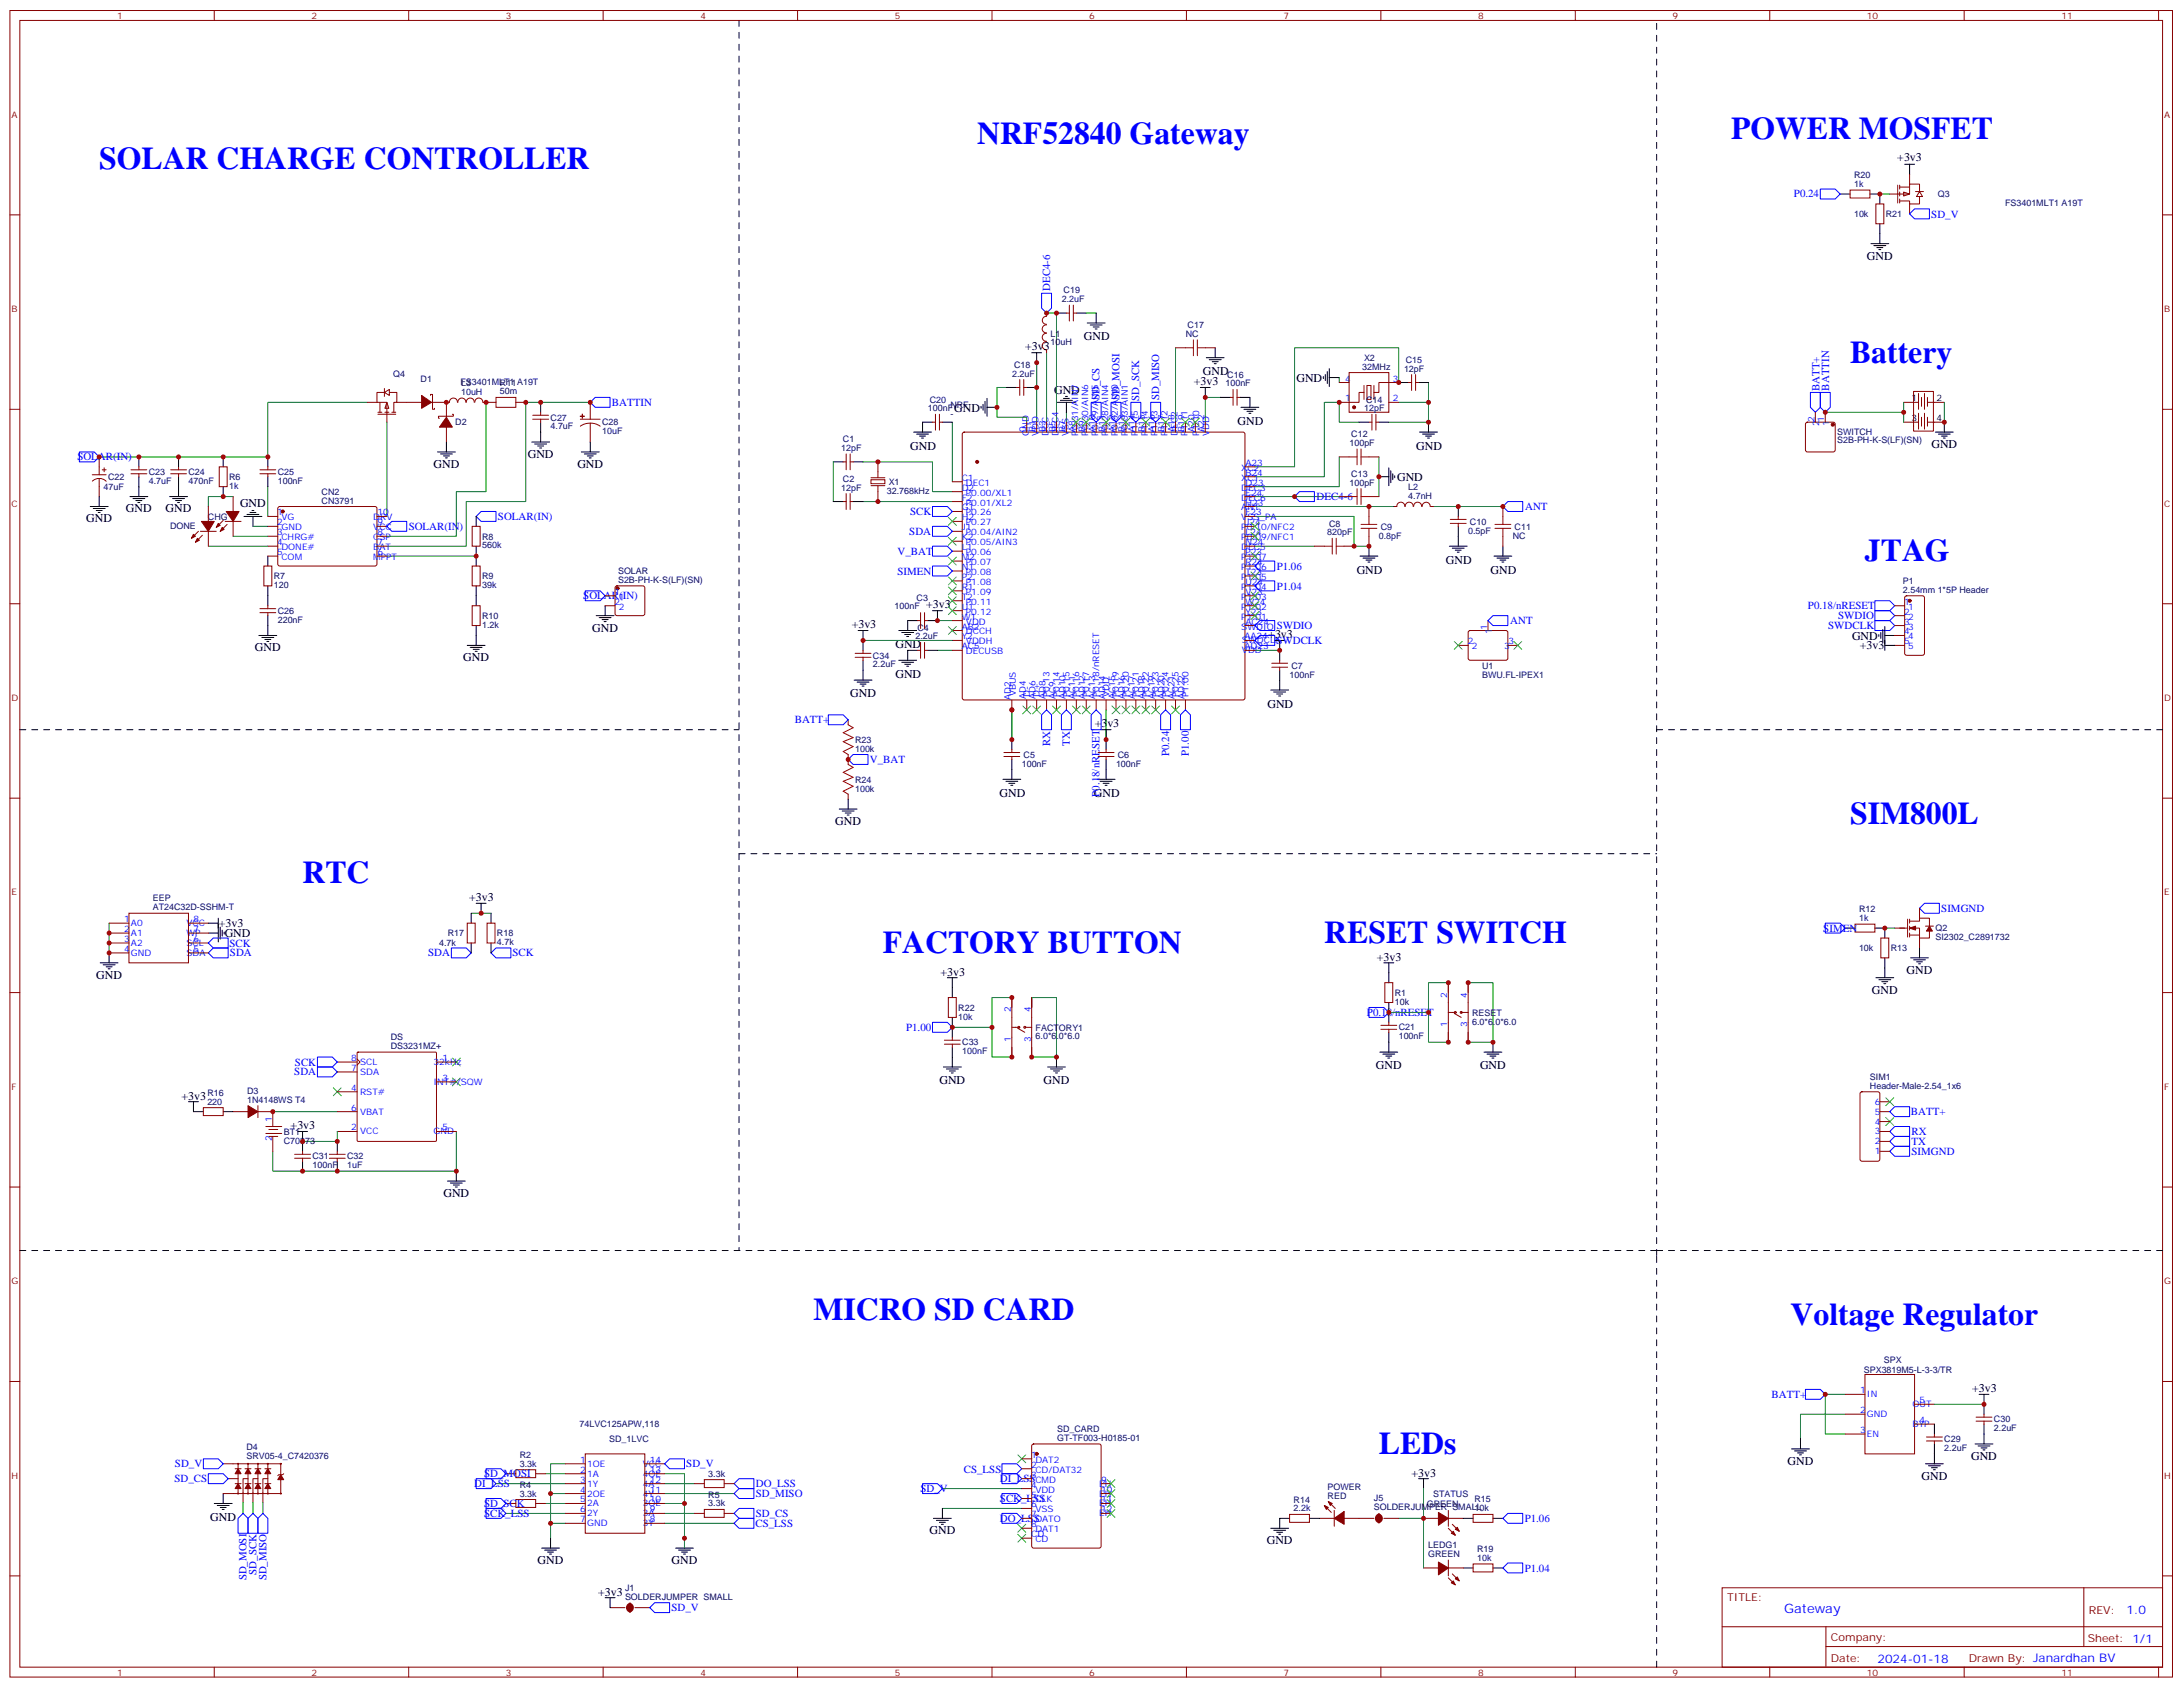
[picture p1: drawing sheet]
<svg xmlns="http://www.w3.org/2000/svg" width="776mm" height="600mm" viewBox="0 0 776 600" stroke-linecap="round" stroke-linejoin="round" font-family="sans-serif">
<defs><g id="words">
<g font-size="11.3" fill="#00f">
<text x="347.5" y="51.4">NRF52840 Gateway</text>
<text x="615.6" y="49.6">POWER MOSFET</text>
<text x="35.3" y="60.2">SOLAR CHARGE CONTROLLER</text>
<text x="657.9" y="129">Battery</text>
<text x="663.2" y="199.5">JTAG</text>
<text x="657.9" y="293">SIM800L</text>
<text x="107.6" y="314.2">RTC</text>
<text x="471" y="335.4">RESET SWITCH</text>
<text x="314" y="338.9">FACTORY BUTTON</text>
<text x="289.3" y="469.4">MICRO SD CARD</text>
<text x="636.8" y="471.2">Voltage Regulator</text>
<text x="490.4" y="517">LEDs</text>
</g>
<text font-size="4.6" fill="#00f" x="634.5" y="573.7">Gateway</text>
<g font-size="4.2">
<text x="674.7" y="57.3">+3v3</text>
<text x="663.9" y="92.3">GND</text>
<text x="364.6" y="124.6">+3v3</text>
<text x="385.5" y="121.1">GND</text>
<text x="424.6" y="137">+3v3</text>
<text x="427.8" y="133.4">GND</text>
<text x="461" y="135.9">GND</text>
<text x="374.9" y="140.1">GND</text>
<text x="339.3" y="146.5">GND</text>
<text x="440.1" y="151.1">GND</text>
<text x="323.7" y="159.9">GND</text>
<text x="503.6" y="159.9">GND</text>
<text x="686.9" y="159.3">GND</text>
<text x="154.2" y="166.4">GND</text>
<text x="187.7" y="162.8">GND</text>
<text x="205.3" y="166.4">GND</text>
<text x="496.8" y="171.2">GND</text>
<text x="30.7" y="185.8">GND</text>
<text x="44.8" y="182.2">GND</text>
<text x="58.9" y="182.2">GND</text>
<text x="85.4" y="180.4">GND</text>
<text x="482.5" y="204">GND</text>
<text x="514.2" y="200.5">GND</text>
<text x="530.1" y="204">GND</text>
<text x="329.3" y="216.3">+3v3</text>
<text x="210.6" y="224.6">GND</text>
<text x="302.9" y="223.4">+3v3</text>
<text x="451" y="226.9">+3v3</text>
<text x="658.6" y="227.6">GND</text>
<text x="90.7" y="231.6">GND</text>
<text x="318.4" y="230.4">GND</text>
<text x="661.4" y="231">+3v3</text>
<text x="164.7" y="235.2">GND</text>
<text x="318.4" y="241">GND</text>
<text x="302.3" y="247.9">GND</text>
<text x="450.7" y="251.6">GND</text>
<text x="389.3" y="258.7">+3v3</text>
<text x="355.5" y="283.4">GND</text>
<text x="389" y="283.4">GND</text>
<text x="297" y="293.4">GND</text>
<text x="166.9" y="320.5">+3v3</text>
<text x="77.8" y="329.7">+3v3</text>
<text x="79.9" y="333.3">GND</text>
<text x="489.7" y="341.7">+3v3</text>
<text x="334.4" y="347">+3v3</text>
<text x="678" y="346.3">GND</text>
<text x="34.2" y="348.1">GND</text>
<text x="665.7" y="353.3">GND</text>
<text x="489.3" y="380.3">GND</text>
<text x="526.3" y="380.3">GND</text>
<text x="334.1" y="385.5">GND</text>
<text x="371.1" y="385.5">GND</text>
<text x="64.6" y="391.1">+3v3</text>
<text x="103.4" y="401.7">+3v3</text>
<text x="157.7" y="425.7">GND</text>
<text x="701.3" y="495.2">+3v3</text>
<text x="635.7" y="520.9">GND</text>
<text x="701" y="519.1">GND</text>
<text x="502" y="525.1">+3v3</text>
<text x="683.3" y="526.2">GND</text>
<text x="74.8" y="540.8">GND</text>
<text x="330.6" y="545.6">GND</text>
<text x="450.5" y="549.1">GND</text>
<text x="191.2" y="556.2">GND</text>
<text x="238.8" y="556.2">GND</text>
<text x="212.7" y="567.5">+3v3</text>
</g>
<g font-size="4.2" fill="#00f">
<text x="756.2" y="573.9">1.0</text>
<text x="667.7" y="591.3">2024-01-18</text>
</g>
<g font-size="3.9" fill="#00f">
<text x="638" y="70.2">P0.24</text>
<text x="686.8" y="77.4">SD_V</text>
<text x="373.5" y="103.5" transform="rotate(-90 373.5 103.5)">DEC4-6</text>
<text x="391" y="142.4" transform="rotate(-90 391 142.4)">SD_CS</text>
<text x="398.1" y="142.4" transform="rotate(-90 398.1 142.4)">SD_MOSI</text>
<text x="405.1" y="142.5" transform="rotate(-90 405.1 142.5)">SD_SCK</text>
<text x="412.2" y="142.4" transform="rotate(-90 412.2 142.4)">SD_MISO</text>
<text x="647" y="139.2" transform="rotate(-90 647 139.2)">BATT+</text>
<text x="650.5" y="138.9" transform="rotate(-90 650.5 138.9)">BATTIN</text>
<text x="217.6" y="144.4">BATTIN</text>
<text x="27.5" y="163.7">SOLAR(IN)</text>
<text x="468.2" y="177.9">DEC4-6</text>
<text x="177.1" y="184.9">SOLAR(IN)</text>
<text x="323.6" y="183.2">SCK</text>
<text x="542.4" y="181.3">ANT</text>
<text x="145.3" y="188.4">SOLAR(IN)</text>
<text x="323.4" y="190.2">SDA</text>
<text x="319.2" y="197.3">V_BAT</text>
<text x="454" y="202.7">P1.06</text>
<text x="319.2" y="204.3">SIMEN</text>
<text x="454" y="209.7">P1.04</text>
<text x="207.4" y="213.1">SOLAR(IN)</text>
<text x="537.1" y="221.9">ANT</text>
<text x="642.9" y="216.6">P0.18/nRESET</text>
<text x="653.7" y="220.1">SWDIO</text>
<text x="454" y="223.8">SWDIO</text>
<text x="650.1" y="223.6">SWDCLK</text>
<text x="453.9" y="229.1">SWDCLK</text>
<text x="282.6" y="257.1">BATT+</text>
<text x="373.4" y="265.4" transform="rotate(-90 373.4 265.4)">RX</text>
<text x="380.5" y="265.2" transform="rotate(-90 380.5 265.2)">TX</text>
<text x="415.7" y="268.9" transform="rotate(-90 415.7 268.9)">P0.24</text>
<text x="422.8" y="268.9" transform="rotate(-90 422.8 268.9)">P1.00</text>
<text x="309.4" y="271.3">V_BAT</text>
<text x="391.1" y="283.3" transform="rotate(-90 391.1 283.3)">P0.18/nRESET</text>
<text x="690.4" y="324.4">SIMGND</text>
<text x="648.4" y="331.3">SIMEN</text>
<text x="81.6" y="336.6">SCK</text>
<text x="81.8" y="340.1">SDA</text>
<text x="152.3" y="340.1">SDA</text>
<text x="182.3" y="340.1">SCK</text>
<text x="486.1" y="361.3">P0.18/nRESET</text>
<text x="322.2" y="366.5">P1.00</text>
<text x="104.7" y="382.5">SDA</text>
<text x="104.9" y="379">SCK</text>
<text x="679.6" y="396.7">BATT+</text>
<text x="679.8" y="403.7">RX</text>
<text x="679.8" y="407.3">TX</text>
<text x="679.8" y="410.8">SIMGND</text>
<text x="630" y="497">BATT+</text>
<text x="62.2" y="521.9">SD_V</text>
<text x="244.1" y="521.9">SD_V</text>
<text x="62.1" y="527.1">SD_CS</text>
<text x="172.2" y="525.4">SD_MOSI</text>
<text x="342.8" y="523.7">CS_LSS</text>
<text x="355.6" y="527.1">DI_LSS</text>
<text x="168.6" y="528.9">DI_LSS</text>
<text x="268.8" y="532.3">SD_MISO</text>
<text x="268.8" y="529">DO_LSS</text>
<text x="327.4" y="530.6">SD_V</text>
<text x="172.2" y="539.5">SCK_LSS</text>
<text x="172.2" y="535.9">SD_SCK</text>
<text x="268.8" y="539.4">SD_CS</text>
<text x="355.6" y="534.2">SCK_LSS</text>
<text x="268.7" y="543">CS_LSS</text>
<text x="355.6" y="541.2">DO_LSS</text>
<text x="542.2" y="541.3">P1.06</text>
<text x="87.7" y="562.1" transform="rotate(-90 87.7 562.1)">SD_MOSI</text>
<text x="91.2" y="560" transform="rotate(-90 91.2 560)">SD_SCK</text>
<text x="94.8" y="562.1" transform="rotate(-90 94.8 562.1)">SD_MISO</text>
<text x="542.2" y="559">P1.04</text>
<text x="238.8" y="573">SD_V</text>
</g>
<g font-size="3.9" fill="#800">
<text x="614.2" y="569.2">TITLE:</text>
<text x="742.8" y="573.9">REV:</text>
<text x="651.1" y="583.4">Company:</text>
<text x="742.5" y="584.1">Sheet: 1/1</text>
<text x="651.1" y="591.1">Date:</text>
<text x="700.1" y="591.2">Drawn By: Janardhan BV</text>
</g>
<g font-size="3.2" fill="#800">
<text x="41.6" y="6.7">1</text>
<text x="110.8" y="6.7">2</text>
<text x="179.9" y="6.7">3</text>
<text x="249.1" y="6.7">4</text>
<text x="318.2" y="6.7">5</text>
<text x="387.3" y="6.7">6</text>
<text x="456.5" y="6.7">7</text>
<text x="525.6" y="6.7">8</text>
<text x="594.8" y="6.7">9</text>
<text x="663.9" y="6.7">10</text>
<text x="733.1" y="6.7">11</text>
<text x="4.1" y="41.8">A</text>
<text x="769.6" y="41.8">A</text>
<text x="4.1" y="111">B</text>
<text x="769.6" y="111">B</text>
<text x="4.1" y="180.1">C</text>
<text x="769.6" y="180.1">C</text>
<text x="4.1" y="249.3">D</text>
<text x="769.6" y="249.3">D</text>
<text x="4.1" y="318.4">E</text>
<text x="769.6" y="318.4">E</text>
<text x="4.1" y="387.6">F</text>
<text x="769.6" y="387.6">F</text>
<text x="4.1" y="456.7">G</text>
<text x="769.6" y="456.7">G</text>
<text x="4.1" y="525.9">H</text>
<text x="769.6" y="525.9">H</text>
<text x="41.6" y="595.9">1</text>
<text x="110.8" y="595.9">2</text>
<text x="179.9" y="595.9">3</text>
<text x="249.1" y="595.9">4</text>
<text x="318.2" y="595.9">5</text>
<text x="387.3" y="595.9">6</text>
<text x="456.5" y="595.9">7</text>
<text x="525.6" y="595.9">8</text>
<text x="594.8" y="595.9">9</text>
<text x="663.9" y="595.9">10</text>
<text x="733.1" y="595.9">11</text>
</g>
<g font-size="3.2" fill="#000080">
<text x="659.4" y="63.3">R20</text>
<text x="659.4" y="66.5">1k</text>
<text x="689.1" y="70.1">Q3</text>
<text x="659.3" y="77.2">10k</text>
<text x="670.6" y="77.2">R21</text>
<text x="713" y="73.3">FS3401MLT1 A19T</text>
<text x="377.6" y="107.5">2.2uF</text>
<text x="378.2" y="104.3">C19</text>
<text x="373.6" y="119.7">L1</text>
<text x="421.7" y="119.8">NC</text>
<text x="422.3" y="116.7">C17</text>
<text x="373.6" y="122.8">10uH</text>
<text x="360.6" y="130.8">C18</text>
<text x="484.4" y="131.4">32MHz</text>
<text x="485.1" y="128.3">X2</text>
<text x="499.9" y="129">C15</text>
<text x="139.8" y="134">Q4</text>
<text x="149.6" y="136">D1</text>
<text x="163.8" y="137.1">FS3401MLT1 A19T</text>
<text x="164" y="137.3">L3</text>
<text x="177.8" y="137.1">R11</text>
<text x="359.9" y="133.9">2.2uF</text>
<text x="435.8" y="137.4">100nF</text>
<text x="436.4" y="134.3">C16</text>
<text x="499.3" y="132.2">12pF</text>
<text x="164" y="140.5">10uH</text>
<text x="177.8" y="140.3">50m</text>
<text x="330.6" y="143.1">C20</text>
<text x="485.8" y="143.1">C14</text>
<text x="195.8" y="149.6">C27</text>
<text x="330" y="146.3">100nF</text>
<text x="338" y="148.4">-</text>
<text x="338" y="145.3">NRF</text>
<text x="485.2" y="146.3">12pF</text>
<text x="161.9" y="151.3">D2</text>
<text x="195.8" y="152.7">4.7uF</text>
<text x="214.1" y="154.5">10uF</text>
<text x="214.1" y="151.3">C28</text>
<text x="480.5" y="155.5">C12</text>
<text x="653.3" y="154.6">SWITCH</text>
<text x="299.1" y="160.4">12pF</text>
<text x="299.8" y="157.3">C1</text>
<text x="479.9" y="158.6">100pF</text>
<text x="653.3" y="157.7">S2B-PH-K-S(LF)(SN)</text>
<text x="38.5" y="170.7">C22</text>
<text x="52.9" y="172.1">4.7uF</text>
<text x="52.9" y="168.9">C23</text>
<text x="67" y="172.1">470nF</text>
<text x="67" y="168.9">C24</text>
<text x="81.5" y="173.9">1k</text>
<text x="81.5" y="170.7">R6</text>
<text x="98.8" y="172.1">100nF</text>
<text x="98.8" y="168.9">C25</text>
<text x="299.8" y="171.4">C2</text>
<text x="316" y="172.6">X1</text>
<text x="479.9" y="172.7">100pF</text>
<text x="480.5" y="169.6">C13</text>
<text x="36.8" y="174.2">47uF</text>
<text x="114.4" y="179.1">CN3791</text>
<text x="114.4" y="175.9">CN2</text>
<text x="299.1" y="174.5">12pF</text>
<text x="315.4" y="175.7">32.768kHz</text>
<text x="500.8" y="177.5">4.7nH</text>
<text x="500.8" y="174.4">L2</text>
<text x="74" y="184.8">CHG</text>
<text x="60.5" y="188.3">DONE</text>
<text x="171.4" y="191.9">R8</text>
<text x="472" y="190.4">820pF</text>
<text x="472.6" y="187.2">C8</text>
<text x="490.4" y="191.6">0.8pF</text>
<text x="491" y="188.5">C9</text>
<text x="522.1" y="189.9">0.5pF</text>
<text x="522.8" y="186.7">C10</text>
<text x="538" y="191.6">NC</text>
<text x="538.6" y="188.5">C11</text>
<text x="171.4" y="195">560k</text>
<text x="219.8" y="204">SOLAR</text>
<text x="97.4" y="209.1">120</text>
<text x="97.4" y="206">R7</text>
<text x="171.4" y="209.1">39k</text>
<text x="171.4" y="206">R9</text>
<text x="219.8" y="207.2">S2B-PH-K-S(LF)(SN)</text>
<text x="676.7" y="207.7">P1</text>
<text x="326" y="213.6">C3</text>
<text x="676.7" y="210.8">2.54mm 1*5P Header</text>
<text x="98.8" y="221.5">220nF</text>
<text x="98.8" y="218.3">C26</text>
<text x="171.4" y="220.1">R10</text>
<text x="318.1" y="216.5">100nF</text>
<text x="171.4" y="223.2">1.2k</text>
<text x="325.6" y="227.4">2.2uF</text>
<text x="326.2" y="224.3">C4</text>
<text x="310.4" y="237.3">2.2uF</text>
<text x="310.4" y="234.2">C34</text>
<text x="459.3" y="237.9">C7</text>
<text x="527.1" y="237.8">U1</text>
<text x="458.6" y="241">100nF</text>
<text x="527.1" y="240.9">BWU.FL-IPEX1</text>
<text x="304.1" y="267.4">100k</text>
<text x="304.1" y="264.2">R23</text>
<text x="364" y="269.6">C5</text>
<text x="397.5" y="269.6">C6</text>
<text x="363.4" y="272.8">100nF</text>
<text x="396.9" y="272.8">100nF</text>
<text x="304.1" y="281.5">100k</text>
<text x="304.1" y="278.3">R24</text>
<text x="54.3" y="323.7">AT24C32D-SSHM-T</text>
<text x="54.3" y="320.5">EEP</text>
<text x="661.1" y="327.6">1k</text>
<text x="661.1" y="324.4">R12</text>
<text x="159.3" y="332.9">R17</text>
<text x="176.7" y="333">R18</text>
<text x="688.3" y="334.4">SI2302_C2891732</text>
<text x="688.3" y="331.2">Q2</text>
<text x="156.2" y="336.5">4.7k</text>
<text x="176.7" y="336.1">4.7k</text>
<text x="661.1" y="338.3">10k</text>
<text x="672.4" y="338.3">R13</text>
<text x="340.8" y="359.5">R22</text>
<text x="496" y="357.3">10k</text>
<text x="496" y="354.2">R1</text>
<text x="340.8" y="362.6">10k</text>
<text x="523.5" y="364.4">6.0*6.0*6.0</text>
<text x="523.5" y="361.2">RESET</text>
<text x="139" y="369.7">DS</text>
<text x="342.2" y="371.7">C33</text>
<text x="368.3" y="369.6">6.0*6.0*6.0</text>
<text x="368.3" y="366.5">FACTORY1</text>
<text x="497.4" y="369.7">100nF</text>
<text x="497.4" y="366.5">C21</text>
<text x="139" y="372.9">DS3231MZ+</text>
<text x="342.2" y="375">100nF</text>
<text x="73.7" y="389.7">R16</text>
<text x="87.9" y="389">D3</text>
<text x="665" y="387.2">Header-Male-2.54_1x6</text>
<text x="665" y="384">SIM1</text>
<text x="73.7" y="392.9">220</text>
<text x="87.9" y="392.1">1N4148WS T4</text>
<text x="100.9" y="406.7">C70373</text>
<text x="100.9" y="403.5">BT1</text>
<text x="111.1" y="412.3">C31</text>
<text x="123.5" y="412.3">C32</text>
<text x="111.1" y="415.5">100nF</text>
<text x="123.5" y="415.5">1uF</text>
<text x="669.9" y="484.5">SPX</text>
<text x="662.8" y="488.2">SPX3819M5-L-3-3/TR</text>
<text x="206.1" y="507.6">74LVC125APW,118</text>
<text x="375.9" y="509.2">SD_CARD</text>
<text x="709.1" y="509">2.2uF</text>
<text x="709.1" y="505.9">C30</text>
<text x="87.7" y="515.6">D4</text>
<text x="216.6" y="512.8">SD_1LVC</text>
<text x="375.9" y="512.4">GT-TF003-H0185-01</text>
<text x="691.4" y="512.9">C29</text>
<text x="87.7" y="518.8">SRV05-4_C7420376</text>
<text x="184.9" y="521.6">3.3k</text>
<text x="184.9" y="518.5">R2</text>
<text x="691.4" y="516">2.2uF</text>
<text x="251.9" y="525.1">3.3k</text>
<text x="184.9" y="532.2">3.3k</text>
<text x="184.9" y="529.1">R4</text>
<text x="251.9" y="532.6">R5</text>
<text x="472.1" y="532.9">RED</text>
<text x="472.1" y="529.8">POWER</text>
<text x="488.6" y="534">J5</text>
<text x="509.7" y="532.3">STATUS</text>
<text x="251.9" y="535.7">3.3k</text>
<text x="460" y="537.5">2.2k</text>
<text x="460" y="534.4">R14</text>
<text x="488.6" y="537.1">SOLDERJUMPER SMALL</text>
<text x="507.4" y="535.8">GREEN</text>
<text x="524.4" y="537.5">10k</text>
<text x="524.4" y="534.3">R15</text>
<text x="507.9" y="550.5">LEDG1</text>
<text x="507.9" y="553.7">GREEN</text>
<text x="525.3" y="555.1">10k</text>
<text x="525.3" y="552">R19</text>
<text x="222.3" y="568.9">SOLDERJUMPER SMALL</text>
<text x="222.3" y="565.7">J1</text>
</g>
<g font-size="3.2" fill="#00f">
<text x="478.4" y="135.7">4</text>
<text x="495.3" y="135.7">3</text>
<text x="478.4" y="142.7">1</text>
<text x="495.3" y="142.7">2</text>
<text x="645.2" y="150" transform="rotate(-90 645.2 150)">2</text>
<text x="648.8" y="150" transform="rotate(-90 648.8 150)">1</text>
<text x="364.8" y="153.5" transform="rotate(-90 364.8 153.5)">0</text>
<text x="365.8" y="155" transform="rotate(-90 365.8 155)">GND</text>
<text x="368.3" y="153.5" transform="rotate(-90 368.3 153.5)">B1</text>
<text x="369.4" y="155" transform="rotate(-90 369.4 155)">VDD</text>
<text x="371.8" y="153.5" transform="rotate(-90 371.8 153.5)">B3</text>
<text x="372.9" y="155" transform="rotate(-90 372.9 155)">DCC</text>
<text x="375.4" y="153.5" transform="rotate(-90 375.4 153.5)">B5</text>
<text x="376.4" y="155" transform="rotate(-90 376.4 155)">DEC4</text>
<text x="378.9" y="153.5" transform="rotate(-90 378.9 153.5)">B7</text>
<text x="379.9" y="155" transform="rotate(-90 379.9 155)">VSS</text>
<text x="382.4" y="153.5" transform="rotate(-90 382.4 153.5)">A8</text>
<text x="383.5" y="155" transform="rotate(-90 383.5 155)">P0.31/AIN7</text>
<text x="385.9" y="153.5" transform="rotate(-90 385.9 153.5)">B9</text>
<text x="387" y="155" transform="rotate(-90 387 155)">P0.30/AIN6</text>
<text x="389.5" y="153.5" transform="rotate(-90 389.5 153.5)">A10</text>
<text x="390.5" y="155" transform="rotate(-90 390.5 155)">P0.29/AIN5</text>
<text x="393" y="153.5" transform="rotate(-90 393 153.5)">B11</text>
<text x="394.1" y="155" transform="rotate(-90 394.1 155)">P0.28/AIN4</text>
<text x="396.5" y="153.5" transform="rotate(-90 396.5 153.5)">A12</text>
<text x="397.6" y="155" transform="rotate(-90 397.6 155)">P0.02/AIN0</text>
<text x="400" y="153.5" transform="rotate(-90 400 153.5)">B13</text>
<text x="401.1" y="155" transform="rotate(-90 401.1 155)">P0.03/AIN1</text>
<text x="403.6" y="153.5" transform="rotate(-90 403.6 153.5)">A14</text>
<text x="404.6" y="155" transform="rotate(-90 404.6 155)">P1.15</text>
<text x="407.1" y="153.5" transform="rotate(-90 407.1 153.5)">B15</text>
<text x="408.2" y="155" transform="rotate(-90 408.2 155)">P1.14</text>
<text x="410.6" y="153.5" transform="rotate(-90 410.6 153.5)">A16</text>
<text x="411.7" y="155" transform="rotate(-90 411.7 155)">P1.13</text>
<text x="414.2" y="153.5" transform="rotate(-90 414.2 153.5)">B17</text>
<text x="415.2" y="155" transform="rotate(-90 415.2 155)">P1.12</text>
<text x="417.7" y="153.5" transform="rotate(-90 417.7 153.5)">A18</text>
<text x="418.7" y="155" transform="rotate(-90 418.7 155)">DEC2</text>
<text x="421.2" y="153.5" transform="rotate(-90 421.2 153.5)">B19</text>
<text x="422.3" y="155" transform="rotate(-90 422.3 155)">P1.11</text>
<text x="424.7" y="153.5" transform="rotate(-90 424.7 153.5)">A20</text>
<text x="426.5" y="155" transform="rotate(-90 426.5 155)">P1.10</text>
<text x="428.3" y="153.5" transform="rotate(-90 428.3 153.5)">A22</text>
<text x="430" y="155" transform="rotate(-90 430 155)">VDD</text>
<text x="647" y="151.4" transform="rotate(-90 647 151.4)">2</text>
<text x="650.5" y="151.4" transform="rotate(-90 650.5 151.4)">1</text>
<text x="441.4" y="167.4">XC2</text>
<text x="442.9" y="165.7">A23</text>
<text x="342" y="171">C1</text>
<text x="343.5" y="172.7">DEC1</text>
<text x="441.4" y="171">XC1</text>
<text x="442.9" y="172.7">D23</text>
<text x="442.9" y="169.2">B24</text>
<text x="342" y="174.5">D2</text>
<text x="342" y="178">F2</text>
<text x="343.5" y="176.2">P0.00/XL1</text>
<text x="343.5" y="179.8">P0.01/XL2</text>
<text x="441.4" y="178">DEC6</text>
<text x="441.4" y="174.5">DEC3</text>
<text x="442.9" y="179.8">H23</text>
<text x="442.9" y="176.2">E24</text>
<text x="98.6" y="183.3">1</text>
<text x="100.1" y="185.1">VG</text>
<text x="132.8" y="185.1">DRV</text>
<text x="134.2" y="183.3">10</text>
<text x="342" y="181.5">G1</text>
<text x="342" y="185.1">H2</text>
<text x="343.5" y="183.3">P0.26</text>
<text x="441.4" y="185.1">VSS_PA</text>
<text x="441.4" y="181.5">ANT</text>
<text x="442.9" y="183.3">F23</text>
<text x="98.6" y="186.8">2</text>
<text x="98.6" y="190.4">3</text>
<text x="100.1" y="188.6">GND</text>
<text x="132.8" y="188.6">VCC</text>
<text x="134.2" y="190.4">8</text>
<text x="134.2" y="186.8">9</text>
<text x="342" y="188.6">J1</text>
<text x="343.5" y="186.8">P0.27</text>
<text x="343.5" y="190.4">P0.04/AIN2</text>
<text x="441.4" y="188.6">P0.10/NFC2</text>
<text x="442.9" y="190.4">L24</text>
<text x="442.9" y="186.8">J24</text>
<text x="98.6" y="193.9">4</text>
<text x="98.6" y="197.4">5</text>
<text x="100.1" y="192.1">CHRG#</text>
<text x="100.1" y="195.7">DONE#</text>
<text x="132.8" y="195.7">BAT</text>
<text x="132.8" y="192.1">CSP</text>
<text x="134.2" y="197.4">6</text>
<text x="134.2" y="193.9">7</text>
<text x="342" y="192.1">K2</text>
<text x="342" y="195.7">L1</text>
<text x="343.5" y="193.9">P0.05/AIN3</text>
<text x="343.5" y="197.4">P0.06</text>
<text x="441.4" y="195.7">DEC5</text>
<text x="441.4" y="192.1">P0.09/NFC1</text>
<text x="442.9" y="197.4">P23</text>
<text x="442.9" y="193.9">N24</text>
<text x="100.1" y="199.2">COM</text>
<text x="132.8" y="199.2">MPPT</text>
<text x="342" y="199.2">M2</text>
<text x="342" y="202.7">N1</text>
<text x="343.5" y="200.9">P0.07</text>
<text x="441.4" y="202.7">P1.06</text>
<text x="441.4" y="199.2">P1.07</text>
<text x="442.9" y="200.9">R24</text>
<text x="342" y="206.2">P2</text>
<text x="342" y="209.8">R1</text>
<text x="343.5" y="204.5">P0.08</text>
<text x="343.5" y="208">P1.08</text>
<text x="441.4" y="209.8">P1.04</text>
<text x="441.4" y="206.2">P1.05</text>
<text x="442.9" y="208">U24</text>
<text x="442.9" y="204.5">T23</text>
<text x="218.5" y="211.5">1</text>
<text x="218.5" y="215.1">2</text>
<text x="220" y="213.3">1</text>
<text x="342" y="213.3">T2</text>
<text x="343.5" y="211.5">P1.09</text>
<text x="343.5" y="215.1">P0.11</text>
<text x="441.4" y="213.3">P1.03</text>
<text x="442.9" y="215.1">W24</text>
<text x="442.9" y="211.5">V23</text>
<text x="677.2" y="215.1">1</text>
<text x="220" y="216.8">2</text>
<text x="342" y="216.8">U1</text>
<text x="342" y="220.3">W1</text>
<text x="343.5" y="218.6">P0.12</text>
<text x="441.4" y="220.3">P1.01</text>
<text x="441.4" y="216.8">P1.02</text>
<text x="442.9" y="218.6">Y23</text>
<text x="677.2" y="218.6">2</text>
<text x="678.6" y="216.8">1</text>
<text x="678.6" y="220.3">2</text>
<text x="342" y="223.9">AB2</text>
<text x="342" y="227.4">Y2</text>
<text x="343.5" y="222.1">VDD</text>
<text x="343.5" y="225.6">DCCH</text>
<text x="441.4" y="223.9">SWDIO</text>
<text x="442.6" y="227.4">AA24</text>
<text x="442.9" y="222.1">AC24</text>
<text x="528.8" y="224" transform="rotate(-90 528.8 224)">1</text>
<text x="530.6" y="225.5" transform="rotate(-90 530.6 225.5)">1</text>
<text x="677.2" y="222.1">3</text>
<text x="677.2" y="225.6">4</text>
<text x="678.6" y="223.9">3</text>
<text x="678.6" y="227.4">4</text>
<text x="342" y="230.9">AC5</text>
<text x="343.5" y="229.2">VDDH</text>
<text x="343.5" y="232.7">DECUSB</text>
<text x="441.7" y="228.8">SWDCLK</text>
<text x="441.7" y="232.3">VDD</text>
<text x="442.6" y="230.9">AD23</text>
<text x="521.9" y="229.2">2</text>
<text x="523.4" y="230.9">2</text>
<text x="534.9" y="230.9">3</text>
<text x="536.4" y="229.2">3</text>
<text x="677.2" y="229.2">5</text>
<text x="678.6" y="230.9">5</text>
<text x="359.5" y="249.1" transform="rotate(-90 359.5 249.1)">AD2</text>
<text x="361.2" y="247.6" transform="rotate(-90 361.2 247.6)">VBUS</text>
<text x="364.8" y="248.7" transform="rotate(-90 364.8 248.7)">AD4</text>
<text x="366.2" y="247.9" transform="rotate(-90 366.2 247.9)">D-</text>
<text x="368.3" y="248.7" transform="rotate(-90 368.3 248.7)">AD6</text>
<text x="369.7" y="247.9" transform="rotate(-90 369.7 247.9)">D+</text>
<text x="371.8" y="248.7" transform="rotate(-90 371.8 248.7)">AD8</text>
<text x="373.2" y="247.9" transform="rotate(-90 373.2 247.9)">P0.13</text>
<text x="375.4" y="248.7" transform="rotate(-90 375.4 248.7)">AC9</text>
<text x="376.8" y="247.9" transform="rotate(-90 376.8 247.9)">P0.14</text>
<text x="378.9" y="248.7" transform="rotate(-90 378.9 248.7)">AD10</text>
<text x="380.3" y="247.9" transform="rotate(-90 380.3 247.9)">P0.15</text>
<text x="382.4" y="248.7" transform="rotate(-90 382.4 248.7)">AC11</text>
<text x="383.8" y="247.9" transform="rotate(-90 383.8 247.9)">P0.16</text>
<text x="385.9" y="248.7" transform="rotate(-90 385.9 248.7)">AD12</text>
<text x="387.3" y="247.9" transform="rotate(-90 387.3 247.9)">P0.17</text>
<text x="389.5" y="248.7" transform="rotate(-90 389.5 248.7)">AC13</text>
<text x="390.9" y="247.9" transform="rotate(-90 390.9 247.9)">P0.18/nRESET</text>
<text x="393" y="248.7" transform="rotate(-90 393 248.7)">AD14</text>
<text x="394.4" y="247.9" transform="rotate(-90 394.4 247.9)">VDD</text>
<text x="396.5" y="248.7" transform="rotate(-90 396.5 248.7)">AC15</text>
<text x="397.9" y="247.9" transform="rotate(-90 397.9 247.9)">P0.19</text>
<text x="400" y="248.7" transform="rotate(-90 400 248.7)">AD16</text>
<text x="401.5" y="247.9" transform="rotate(-90 401.5 247.9)">P0.20</text>
<text x="403.6" y="248.7" transform="rotate(-90 403.6 248.7)">AC17</text>
<text x="405" y="247.9" transform="rotate(-90 405 247.9)">P0.21</text>
<text x="407.1" y="248.7" transform="rotate(-90 407.1 248.7)">AD18</text>
<text x="408.5" y="247.9" transform="rotate(-90 408.5 247.9)">P0.22</text>
<text x="410.6" y="248.7" transform="rotate(-90 410.6 248.7)">AC19</text>
<text x="412" y="247.9" transform="rotate(-90 412 247.9)">P0.23</text>
<text x="414.2" y="248.7" transform="rotate(-90 414.2 248.7)">AD20</text>
<text x="415.6" y="247.9" transform="rotate(-90 415.6 247.9)">P0.24</text>
<text x="417.7" y="248.7" transform="rotate(-90 417.7 248.7)">AC21</text>
<text x="419.1" y="247.9" transform="rotate(-90 419.1 247.9)">P0.25</text>
<text x="421.2" y="248.7" transform="rotate(-90 421.2 248.7)">AD22</text>
<text x="422.6" y="247.9" transform="rotate(-90 422.6 247.9)">P1.00</text>
<text x="44.1" y="327.9">1</text>
<text x="46.6" y="329.4">A0</text>
<text x="66.3" y="329.4">VCC</text>
<text x="68.8" y="327.9">8</text>
<text x="44.1" y="331.5">2</text>
<text x="44.1" y="335">3</text>
<text x="46.6" y="332.9">A1</text>
<text x="66.3" y="332.9">WP</text>
<text x="68.8" y="335">6</text>
<text x="68.8" y="331.5">7</text>
<text x="44.1" y="338.5">4</text>
<text x="46.6" y="336.4">A2</text>
<text x="46.6" y="339.9">GND</text>
<text x="66.3" y="339.9">SDA</text>
<text x="66.3" y="336.4">SCL</text>
<text x="68.8" y="338.5">5</text>
<text x="514.7" y="354.8" transform="rotate(-90 514.7 354.8)">2</text>
<text x="521.8" y="354.8" transform="rotate(-90 521.8 354.8)">4</text>
<text x="359.5" y="360" transform="rotate(-90 359.5 360)">2</text>
<text x="366.5" y="360" transform="rotate(-90 366.5 360)">4</text>
<text x="514.7" y="365.3" transform="rotate(-90 514.7 365.3)">1</text>
<text x="521.8" y="365.3" transform="rotate(-90 521.8 365.3)">3</text>
<text x="359.5" y="370.6" transform="rotate(-90 359.5 370.6)">1</text>
<text x="366.5" y="370.6" transform="rotate(-90 366.5 370.6)">3</text>
<text x="124.9" y="377.3">8</text>
<text x="157.3" y="377.3">1</text>
<text x="124.9" y="380.9">7</text>
<text x="128.1" y="382.3">SDA</text>
<text x="128.1" y="378.7">SCL</text>
<text x="154.2" y="378.7">32kHz</text>
<text x="124.9" y="387.9">4</text>
<text x="128.1" y="389.3">RST#</text>
<text x="154.2" y="385.8">INT#/SQW</text>
<text x="157.3" y="384.4">3</text>
<text x="124.9" y="395">6</text>
<text x="666.7" y="392.9">6</text>
<text x="96.7" y="398.9" transform="rotate(-90 96.7 398.9)">1</text>
<text x="128.1" y="396.4">VBAT</text>
<text x="666.7" y="399.9">4</text>
<text x="666.7" y="396.4">5</text>
<text x="96.7" y="405.9" transform="rotate(-90 96.7 405.9)">2</text>
<text x="124.9" y="402">2</text>
<text x="128.1" y="403.4">VCC</text>
<text x="154.2" y="403.4">GND</text>
<text x="157.3" y="402">5</text>
<text x="666.7" y="407">2</text>
<text x="666.7" y="403.4">3</text>
<text x="666.7" y="410.5">1</text>
<text x="661.5" y="495.5">1</text>
<text x="663.9" y="496.9">IN</text>
<text x="661.5" y="502.6">2</text>
<text x="663.9" y="504">GND</text>
<text x="680.2" y="500.5">OUT</text>
<text x="682.6" y="499">5</text>
<text x="661.5" y="509.6">3</text>
<text x="680.2" y="507.5">BYP</text>
<text x="682.6" y="506.1">4</text>
<text x="663.9" y="511">EN</text>
<text x="206.4" y="520.2">1</text>
<text x="208.8" y="521.6">1OE</text>
<text x="228.6" y="521.6">VCC</text>
<text x="231.1" y="520.2">14</text>
<text x="366.7" y="518.4">1</text>
<text x="366.7" y="522">2</text>
<text x="368.2" y="520.2">DAT2</text>
<text x="206.4" y="523.7">2</text>
<text x="206.4" y="527.3">3</text>
<text x="208.8" y="525.1">1A</text>
<text x="228.6" y="525.1">4OE</text>
<text x="231.1" y="527.3">12</text>
<text x="231.1" y="523.7">13</text>
<text x="366.7" y="525.5">3</text>
<text x="368.2" y="523.7">CD/DAT32</text>
<text x="368.2" y="527.3">CMD</text>
<text x="391.6" y="527.3">9</text>
<text x="206.4" y="530.8">4</text>
<text x="208.8" y="528.7">1Y</text>
<text x="208.8" y="532.2">2OE</text>
<text x="228.6" y="532.2">4Y</text>
<text x="228.6" y="528.7">4A</text>
<text x="231.1" y="530.8">11</text>
<text x="366.7" y="529">4</text>
<text x="366.7" y="532.6">5</text>
<text x="368.2" y="530.8">VDD</text>
<text x="390.9" y="528.7">EH</text>
<text x="390.9" y="532.2">EH</text>
<text x="391.6" y="530.8">10</text>
<text x="206.4" y="534.3">5</text>
<text x="206.4" y="537.8">6</text>
<text x="208.8" y="535.7">2A</text>
<text x="208.8" y="539.3">2Y</text>
<text x="228.6" y="539.3">3A</text>
<text x="228.6" y="535.7">3OE</text>
<text x="231.1" y="537.8">9</text>
<text x="231.1" y="534.3">10</text>
<text x="366.7" y="536.1">6</text>
<text x="366.7" y="539.6">7</text>
<text x="368.2" y="534.3">CLK</text>
<text x="368.2" y="537.8">VSS</text>
<text x="390.9" y="535.7">EH</text>
<text x="390.9" y="539.3">EH</text>
<text x="391.6" y="534.3">11</text>
<text x="391.6" y="537.8">12</text>
<text x="206.4" y="541.4">7</text>
<text x="208.8" y="542.8">GND</text>
<text x="228.6" y="542.8">3Y</text>
<text x="231.1" y="541.4">8</text>
<text x="366.7" y="543.1">8</text>
<text x="368.2" y="541.4">DATO</text>
<text x="368.2" y="544.9">DAT1</text>
<text x="366.7" y="546.7">CD</text>
<text x="368.2" y="548.4">CD</text>
</g>
<g font-size="3.2">
<text x="679.8" y="142.7">1</text>
<text x="688.6" y="142.7">2</text>
<text x="679.8" y="149.8">3</text>
<text x="688.6" y="149.8">4</text>
</g>
</g></defs>
<g fill="none" stroke="#870000" stroke-width=".36">
<path d="M3.5 3.7h769.1v592.7h-769.1zM7.1 7.3h762v585.6h-762zM76.2 3.7v3.6M145.3 3.7v3.6M214.5 3.7v3.6M283.6 3.7v3.6M352.8 3.7v3.6M421.9 3.7v3.6M491.1 3.7v3.6M560.2 3.7v3.6M629.4 3.7v3.6M698.5 3.7v3.6"/>
<path d="M767.6 3.7v3.6M3.5 76.4h3.6M769.1 76.4h3.5M372.2 118.5a1.41 1.41 0 0 0-1.6 1.5 1.41 1.41 0 0 0 1.6 1.4M372.2 115.6a1.41 1.41 0 0 0-1.6 1.4 1.41 1.41 0 0 0 1.6 1.4M372.2 112.5a1.41 1.41 0 0 0-1.5 1.4 1.41 1.41 0 0 0 1.5 1.4M372.2 111.3v1.1M379.2 111.3h1.1M380.3 108.5v5.7M381.7 108.5v5.7M381.7 111.3h1.1M361.6 137.8h1.1"/>
<path d="M362.7 135v5.6M364.1 135v5.6M364.1 137.8h1M372.2 121.5a1.41 1.41 0 0 0-1.6 1.4 1.41 1.41 0 0 0 1.6 1.4v1.1M418 123.7h3.6M428.6 123.7h3.6M438.5 138.5v5.6M439.9 138.5v5.6M476.2 136h3.6M479.8 132.5h14.1v14.1h-14.1zM485.1 139.6h-1.8v3.5h-7.1M485.1 137.1v4.9"/>
<path d="M486.1 137.1h1.4v4.9h-1.4zM488.6 137.1v4.9M497.4 136h-7v3.6h-1.8M500.9 136h1.1M502 133.2v5.7M503.4 136h1.1M503.4 133.2v5.7M680.5 139.2h7.1v14.1h-7.1zM682.3 139.9v5.7M684.4 139.9v5.7M3.5 145.6h3.6M144.6 143.1h5.3"/>
<path d="M153.1 140.6v-.3h.7v5.3h.7v-.4M153.5 143.1h5.2v5.3M158.7 151.9v5.3M160.9 147.3h.3v.7h-5.3v.7h.4M172.9 143.1h3.5M176.4 141.3h7v3.6h-7zM183.4 143.1h3.6M189.4 149.1h5.7M189.4 147.7h5.7M192.3 146.6v1.1M192.3 149.1v1M206.4 149.1h7"/>
<path d="M209.9 150.5l1.9 .2 1.6 .9M209.9 150.5l-1.8 .2-1.7 .9M209.9 143.1v6M209.9 150.5v6.7M331.6 150.1h1.1M332.7 147.3v5.7M334.1 150.1h1M334.1 147.3v5.7M342.4 153.9l.5-.2h99.1l.5 .2 .2 .5v93.8l-.2 .5-.5 .2h-99.1l-.5-.2-.2-.5v-93.8zM365.1 150.1v3.6M368.7 150.1v3.6M372.2 150.1v3.6"/>
<path d="M375.7 150.1v3.6M379.2 150.1v3.6M382.8 150.1v3.6M386.3 150.1v3.6M389.8 150.1v3.6M393.3 150.1v3.6M396.9 150.1v3.6M400.4 150.1v3.6M403.9 150.1v3.6M407.5 150.1v3.6M411 150.1v3.6M414.5 150.1v3.6"/>
<path d="M418 150.1v3.6M421.6 150.1v3.6M425.1 150.1v3.6M428.6 150.1v3.6M437.4 141.3h1.1M439.9 141.3h1.1M486.8 150.1h1.1M487.9 147.3v5.7M489.3 150.1h1.1M489.3 147.3v5.7M493.9 143.1h3.5M677 143.1h5.3"/>
<path d="M677 150.1h5.3M682.3 147v5.6M683.3 141.3v3.2M683.3 148.4v3.2M684.4 147v5.6M685.4 143.1h6M685.4 141.3v3.2M685.4 148.4v3.2M685.4 150.1h6M769.1 145.6h3.5M32.8 168.8h4.9M32.8 171.1a3.5 3.5 0 0 1 5 0"/>
<path d="M35.3 162.5v6.3M35.3 170.3v6.3M36.3 167.1h1.4M37 166.4v1.4M46.6 167.1h5.6M46.6 168.5h5.6M49.4 166v1.1M49.4 168.5v1M60.7 167.1h5.6M60.7 168.5h5.6M63.5 166v1.1M63.5 168.5v1"/>
<path d="M78 166h2.8v7.1h-2.8zM82.9 176.6v5.3M92.4 167.1h5.7M92.4 168.5h5.7M95.2 166v1.1M95.2 168.5v1M299.9 178.4h1M299.9 164.3h1M300.9 161.4v5.7M300.9 175.5v5.7M302.3 178.4h1.1M302.3 161.4v5.7"/>
<path d="M302.3 175.5v5.7M302.3 164.3h1.1M309.7 170.6h5v1.4h-5zM309.7 172.7h5M309.7 169.9h5M312.2 164.3v5.6M312.2 172.7v5.7M338.7 171.3h3.5M338.7 174.8h3.5M338.7 178.4h3.5M442.7 176.6h3.6M442.7 173.1h3.6"/>
<path d="M442.7 169.5h3.6M442.7 166h3.6M476.2 176.6h3.6M476.2 162.5h3.6M486.8 176.6h3.6M486.8 162.5h3.6M70.6 188.9l-2.5 2.5M71.3 188.9h5.6M72 190.4l-2.5 2.4M74.1 180.1v5.3M74.1 188.9v5.3M79.4 185.1l-2.5 2.4"/>
<path d="M80.1 185.4h5.6M80.8 186.5l-2.5 2.4M82.9 185.4v5.3M95.2 197.8h3.6M95.2 194.2h3.6M95.2 190.7h3.6M95.2 187.2h3.6M95.2 183.7h3.6M99 180.3l.5-.2 34.1 .1 .5 .6-.1 20.1-.7 .4-34.1-.1-.4-.6v-19.8zM134.1 197.8h3.5M134.1 194.2h3.5M134.1 190.7h3.5"/>
<path d="M134.1 187.2h3.5M134.1 183.7h3.5M167.9 187.2h2.8v7h-2.8zM338.7 181.9h3.5M338.7 185.4h3.5M338.7 188.9h3.5M338.7 192.5h3.5M338.7 196h3.5M338.7 199.5h3.5M442.7 197.8h3.6M442.7 194.2h3.6M442.7 190.7h3.6"/>
<path d="M442.7 187.2h3.6M442.7 183.7h3.6M442.7 180.1h3.6M467.4 194.2h3.6M478 194.2h3.5M486.8 180.1v3.6M486.8 190.7v3.5M499.6 180.1a1.41 1.41 0 0 0-1.4-1.5 1.41 1.41 0 0 0-1.4 1.5h-1.1M499.7 180.1a1.41 1.41 0 0 1 1.4-1.5 1.41 1.41 0 0 1 1.5 1.5M502.7 180.1a1.41 1.41 0 0 1 1.4-1.5 1.41 1.41 0 0 1 1.4 1.5M505.8 180.1a1.41 1.41 0 0 1 1.4-1.5 1.41 1.41 0 0 1 1.4 1.5M508.7 180.1h1.1"/>
<path d="M515.8 186.1h5.6M515.8 184.7h5.6M518.6 183.7v1M518.6 186.1v1.1M534.5 180.1v3.6M534.5 190.7v3.5M3.5 214.7h3.6M92.4 217.9h5.7M92.4 216.5h5.7M93.8 201.3h2.9v7.1h-2.9zM95.2 215.4v1.1M95.2 217.9v1"/>
<path d="M167.9 201.3h2.8v7.1h-2.8zM167.9 215.4h2.8v7.1h-2.8zM338.7 203.1h3.5M338.7 206.6h3.5M338.7 210.1h3.5M338.7 213.6h3.5M338.7 217.2h3.5M442.7 218.9h3.6M442.7 215.4h3.6M442.7 211.9h3.6M442.7 208.4h3.6M442.7 204.8h3.6"/>
<path d="M442.7 201.3h3.6M769.1 214.7h3.5M326.3 231.3h1.1M327.4 228.5v5.6M328.8 231.3h1M328.8 228.5v5.6M338.7 220.7h3.5M338.7 224.2h3.5M338.7 227.8h3.5M338.7 231.3h3.5M442.7 227.8h3.6M442.7 231.3h3.6"/>
<path d="M442.7 222.5h3.6M452.3 237.3h5.6M452.3 235.9h5.6M455.1 234.8v1.1M455.1 237.3v1M359.8 248.9v3.5M365.1 248.9v3.5M368.7 248.9v3.5M372.2 248.9v3.5M375.7 248.9v3.5M379.2 248.9v3.5M382.8 248.9v3.5"/>
<path d="M386.3 248.9v3.5M389.8 248.9v3.5M393.3 248.9v3.5M396.9 248.9v3.5M400.4 248.9v3.5M403.9 248.9v3.5M407.5 248.9v3.5M411 248.9v3.5M414.5 248.9v3.5M418 248.9v3.5M421.6 248.9v3.5M357 269h5.7"/>
<path d="M357 267.6h5.7M359.8 266.6v1M359.8 269v1.1M390.5 269h5.7M390.5 267.6h5.7M393.3 266.6v1M393.3 269v1.1M3.5 283.8h3.6M769.1 283.8h3.5M38.8 328.3h7.1M38.8 331.8h7.1M38.8 335.4h7.1"/>
<path d="M38.8 338.9h7.1M45.9 324.8h21.1v17.6h-21.1zM67 328.3h7.1M67 331.8h7.1M67 335.4h7.1M67 338.9h7.1M166.2 328.3h2.8v7.1h-2.8zM173.2 328.3h2.8v7.1h-2.8zM659.7 328.6h7v2.9h-7zM668.9 333.6h2.8v7h-2.8zM673.8 330.1h4.6M678.4 326.9v6.3"/>
<path d="M679.1 330.1h3.5v3.5h3.6v-2.5M679.1 327.6h3.5v-1.1h3.6v2.9M679.1 326.9v1.4M679.1 329.4v1.4M679.1 331.8v1.4M679.1 332.5h3.5M682.6 323v3.5M682.6 333.6v3.5M684.7 329.4h2.9M3.5 353h3.6M492.5 349.5h2.8v7h-2.8zM769.1 353h3.5"/>
<path d="M119.9 377.7h7.1M127 376.6l1.1 1.1-1.1 1M127.1 374.3h28.1v31.3l-.2 .3h-27.6l-.4-.2zM155.2 377.7h7.1M491.1 364.6h5.6M491.1 366h5.6M493.9 363.6v1M493.9 366v1.1M72.3 393.9h7.1v2.8h-7.1zM82.9 395.3h5.3M91.7 393.2v4.2M91.7 395.3h5.3v5.3"/>
<path d="M119.9 388.3h7.1M119.9 395.3h7.1M119.9 381.2h7.1M155.2 384.7h7.1M661.7 388.5l.5-.2h5.6l.7 .4v23.6l-.4 .6-5.9 .1-.7-.5v-23.5zM668.5 395.3h3.5M668.5 398.9h3.5M668.5 391.8h3.5M94.5 403.1h5.7M94.5 400.6h5.7M95.6 404.1h3.2M95.6 401.7h3.2"/>
<path d="M97 404.1v5.3M104.8 411.9h5.6M104.8 410.5h5.6M107.6 409.4v1.1M107.6 411.9v1.1M117.1 411.9h5.7M117.1 410.5h5.7M119.9 402.4h7.1M119.9 409.4v1.1M119.9 411.9v1.1M155.2 402.4h7.1M668.5 402.4h3.5"/>
<path d="M668.5 409.4h3.5M668.5 405.9h3.5M3.5 422.1h3.6M769.1 422.1h3.5M3.5 491.3h3.6M656.2 495.9h7M663.2 488.8h17.7v28.2h-17.7zM680.9 499.4h7M769.1 491.3h3.5M208.1 517h21.2v28.3h-21.2zM363.4 518.8h3.5M367.1 513.7l.5-.2h23.3l.6 .4 .1 35.9-.5 .7h-23.5l-.7-.4v-35.9z"/>
<path d="M656.2 502.9h7M656.2 510h7M680.9 506.4h7M685.1 512.4h5.6M685.1 511h5.6M687.9 510v1M687.9 512.4v1.1M702.7 505.4h5.7M702.7 504h5.7M705.6 502.9v1.1M705.6 505.4v1M79.4 520.6h20.4v10.5h-20.4"/>
<path d="M81.1 525.9h3.6M83.6 522.3h2.1M83.6 527.6h2.1M84.7 520.6v10.5M87.1 522.3h2.2M87.1 527.6h2.2M88.2 525.9h-1.8v8.4M88.2 520.6v10.5M90.7 522.3h2.1M90.7 527.6h2.1M91.7 525.9h-1.7v8.4M91.7 520.6v10.5"/>
<path d="M94.2 522.3h2.1M94.2 527.6h2.1M95.2 525.9h-1.7v8.4M95.2 520.6v10.5M100.9 524.1l-.4 .3h-1.4l-.3 .4M179.9 524.1h3.5M179.9 534.7h3.5M183.4 522.7h7.1v2.8h-7.1zM183.4 533.3h7.1v2.8h-7.1zM190.5 524.1h3.5M190.5 534.7h3.5M201.1 520.6h7"/>
<path d="M201.1 524.1h7M201.1 527.6h7M201.1 531.1h7M201.1 534.7h7M201.1 538.2h7M229.3 520.6h7.1M229.3 524.1h7.1M229.3 527.6h7.1M229.3 531.1h7.1M229.3 534.7h7.1M229.3 538.2h7.1M246.9 527.6h3.6"/>
<path d="M246.9 538.2h3.6M250.5 536.8h7v2.8h-7zM250.5 526.2h7v2.8h-7zM257.5 527.6h3.6M257.5 538.2h3.6M363.4 522.3h3.5M363.4 525.9h3.5M363.4 529.4h3.5M363.4 532.9h3.5M363.4 536.4h3.5M363.4 540h3.5M391.6 527.6h3.5"/>
<path d="M391.6 531.1h3.5M391.6 534.7h3.5M391.6 538.2h3.5M458.6 538.6h7.1v2.8h-7.1zM469.2 540h5.3M471 535.4l2.4 2.4M472.4 534l2.4 2.4M474.5 537.1v5.7M478 540h10.6M492.1 540h5.3M506.2 540h5.3M515.1 540h5.2"/>
<path d="M515.1 537.1v5.7M523.9 538.6h7v2.8h-7zM201.1 541.7h7M229.3 541.7h7.1M363.4 543.5h3.5M363.4 547h3.5M515.1 543.5l2.4 2.5M516.5 542.1l2.4 2.4M3.5 560.4h3.6M612.4 564.7h156.7v28.2h-156.7zM612.5 578.5h156.4M649.3 578.5v14.1"/>
<path d="M741 564.7l.1 20.9M769.1 560.4h3.5M76.2 592.9v3.5M145.3 592.9v3.5M214.5 592.9v3.5M283.6 592.9v3.5M352.8 592.9v3.5M421.9 592.9v3.5M491.1 592.9v3.5M560.2 592.9v3.5M629.4 592.9v3.5M649.3 585.6h119.6"/>
<path d="M698.5 592.9v3.5M767.6 592.9v3.5"/>
<circle cx="84.7" cy="531.1" r=".18"/>
<circle cx="84.7" cy="520.6" r=".18"/>
<circle cx="88.2" cy="520.6" r=".18"/>
<circle cx="88.2" cy="531.1" r=".18"/>
<circle cx="91.7" cy="531.1" r=".18"/>
<circle cx="91.7" cy="520.6" r=".18"/>
<circle cx="95.2" cy="520.6" r=".18"/>
<circle cx="95.2" cy="531.1" r=".18"/>
<circle cx="99.8" cy="520.6" r=".18"/>
<circle cx="99.8" cy="531.1" r=".18"/>
</g>
<g fill="none" stroke="#000" stroke-width=".36">
<path d="M375.7 111.3h3.5M382.8 111.3h3.5M386.6 114.9h6.4M387.7 115.6h4.2M388.8 116.3h2.1M389.5 117h.7M389.8 111.3v3.6M358.1 137.8h3.5M365.1 137.8h3.6M366.9 125.4h3.5M368.7 125.4v3.6M426.9 137.8h3.5"/>
<path d="M428.6 137.8v3.5M429 127.2h6.3M430 127.9h4.3M431.1 128.6h2.1M431.8 129.3h.7M432.2 123.7v3.5M470.6 133.9v.7M471.3 133.2v2.1M472 132.2v4.2M472.7 134.3h3.5M472.7 131.1v6.3M497.4 136h3.5"/>
<path d="M504.5 136h3.5M158.7 157.2v3.5M189.1 157.2h6.3M190.1 157.9h4.3M191.2 158.6h2.1M191.9 159.3h.7M192.3 143.1v3.5M192.3 150.1v7.1M209.9 157.2v3.5M324.9 153.7h6.4M326 154.4h4.2M327 155.1h2.1"/>
<path d="M327.7 155.8h.7M331.6 150.1h-3.5v3.6M335.1 150.1h3.6M348.9 144.5v.7M349.6 143.8v2.1M350.3 142.7v4.3M351 144.9h3.5M351 141.7v6.3M376.1 143.1h6.3M377.1 142.4h4.3M378.2 141.7h2.1M378.9 141h.7"/>
<path d="M379.2 143.1v3.5M433.9 141.3h3.5M441 141.3h3.5v3.6M441.3 144.9h6.4M442.4 145.6h4.2M443.4 146.3h2.2M444.1 147h.8M483.3 150.1h3.5M490.4 150.1h3.5M504.8 153.7h6.4M505.9 154.4h4.2M506.9 155.1h2.2"/>
<path d="M507.6 155.8h.8M508 150.1v3.6M688.3 153.7h6.3M689.3 154.4h4.3M690.4 155.1h2.1M691.1 155.8h.7M691.4 150.1v3.6M35.3 176.6v3.5M46.2 176.6h6.4M47.3 177.3h4.2M48.3 178h2.1M49 178.7h.7"/>
<path d="M49.4 162.5v3.5M49.4 169.5v7.1M60.3 176.6h6.4M61.4 177.3h4.2M62.4 178h2.2M63.1 178.7h.8M63.5 162.5v3.5M63.5 169.5v7.1M79.4 162.5v3.5M79.4 173.1v3.5M95.2 162.5v3.5M95.2 169.5v3.6"/>
<path d="M155.6 160.7h6.3M156.6 161.4h4.3M157.7 162.1h2.1M158.4 162.8h.7M206.7 160.7h6.4M207.8 161.4h4.2M208.8 162.1h2.2M209.5 162.8h.8M296.3 164.3h3.6M296.3 178.4h3.6M303.4 164.3h3.5M303.4 178.4h3.5"/>
<path d="M490.4 169.5h3.5M493.9 166.4v6.3M494.6 167.4v4.3M495.3 168.5v2.1M496 169.2v.7M32.1 180.1h6.4M33.2 180.8h4.2M34.2 181.5h2.1M34.9 182.2h.7M86.8 183.7h6.3M87.8 183h4.3M88.9 182.2h2.1"/>
<path d="M89.6 181.5h.7M90 183.7v3.5M95.2 197.8v3.5M169.3 183.7v3.5M169.3 194.2v7.1M483.7 197.8h6.3M484.7 198.5h4.2M485.8 199.2h2.1M486.5 199.9h.7M486.8 194.2v3.6M515.4 194.2h6.4M516.5 194.9h4.2"/>
<path d="M517.5 195.7h2.1M518.2 196.4h.7M518.6 180.1v3.6M518.6 187.2v7M531.3 197.8h6.3M532.3 198.5h4.3M533.4 199.2h2.1M534.1 199.9h.7M534.5 194.2v3.6M95.2 208.4v7M95.2 218.9v7.1M169.3 208.4v7"/>
<path d="M212 218.9h6.4M213.1 219.6h4.2M215.2 215.4v3.5M92.1 226h6.3M93.1 226.7h4.3M94.2 227.4h2.1M94.9 228.1h.7M166.2 229.5h6.3M167.2 230.2h4.2M168.3 230.9h2.1M169 231.6h.7M169.3 222.5v7"/>
<path d="M214.1 220.3h2.2M214.8 221.1h.7M319.6 224.2h6.4M319.6 234.8h6.4M320.7 224.9h4.2M320.7 235.5h4.2M321.7 225.6h2.1M321.7 236.2h2.1M322.4 226.3h.7M322.4 236.9h.7M322.8 220.7v3.5M326.3 231.3h-3.5v3.5"/>
<path d="M329.8 231.3h3.6M453.3 227.8h3.5M455.1 227.8v7M455.1 238.3v7.1M668.2 225.6v.7M668.9 224.9v2.1M669.6 223.9v4.2M670.3 222.8v6.4M670.3 226h3.5M391.6 259.5h3.5M393.3 259.5v7.1M451.9 245.4h6.4"/>
<path d="M453 246.1h4.2M454 246.8h2.1M454.7 247.5h.7M356.7 277.1h6.3M357.7 277.8h4.2M358.8 278.6h2.1M359.5 279.3h.7M359.8 263v3.6M359.8 270.1v7M390.2 277.1h6.3M391.2 277.8h4.3M392.3 278.6h2.1"/>
<path d="M393 279.3h.7M393.3 270.1v7M38.8 338.9v3.5M74.1 331.8h3.5M74.1 328.3h3.5M77.6 326.5v8.5M78.3 329.7v4.2M79 330.8v2.1M79.7 331.5v.7M167.6 324.8v3.5M167.6 335.4v3.5M169.3 321.2h3.6"/>
<path d="M171.1 321.2v3.6M174.6 324.8v3.5M174.6 335.4v3.5M656.2 330.1h3.5M666.7 330.1h3.6v3.5M682.6 337.1v3.5M35.6 342.4h6.4M36.7 343.1h4.2M37.7 343.8h2.2M38.5 344.5h.7M492.1 342.4h3.6M493.9 342.4v7.1"/>
<path d="M493.9 356.5v7.1M667.1 347.7h6.4M668.2 348.4h4.2M669.2 349.1h2.1M669.9 349.8h.7M670.3 340.6v7.1M679.4 340.6h6.4M680.5 341.3h4.2M681.6 342.1h2.1M682.3 342.8h.7M490.7 374.2h6.4M491.8 374.9h4.2"/>
<path d="M492.8 375.6h2.1M493.5 376.3h.7M493.9 367.1v7.1M527.8 374.2h6.3M528.8 374.9h4.2M529.9 375.6h2.1M530.6 376.3h.7M530.9 370.6v3.6M67 391.8h3.6M68.8 391.8v3.5h3.5M79.4 395.3h3.5M105.8 402.4h3.6"/>
<path d="M107.6 402.4v7M107.6 413v3.5M119.9 405.9v3.5M119.9 413v3.5M162.3 416.5v3.5M159.1 420h6.4M160.2 420.7h4.2M161.2 421.4h2.1M161.9 422.1h.7M703.8 495.9h3.5M705.6 495.9v7M637.1 515.3h6.4"/>
<path d="M638.2 516h4.2M639.2 516.7h2.1M639.9 517.4h.7M640.3 511.7v3.6M687.9 506.4v3.6M687.9 513.5v7.1M702.4 513.5h6.3M703.4 514.2h4.3M704.5 514.9h2.1M705.2 515.6h.7M705.6 506.4v7.1M76.2 534.7h6.3"/>
<path d="M77.3 535.4h4.2M78.3 536.1h2.1M79 536.8h.7M79.4 531.1v3.6M332 540h6.3M335.1 536.4v3.6M458.6 540h-3.5v3.5M465.7 540h3.5M504.5 525.9h3.5M506.2 525.9v3.5M520.3 540h3.6M530.9 540h3.6"/>
<path d="M684.7 520.6h6.4M685.8 521.3h4.2M686.9 522h2.1M687.6 522.7h.7M192.6 550.5h6.4M193.7 551.3h4.2M194.7 552h2.1M195.4 552.7h.7M195.8 547v3.5M240.2 550.5h6.4M241.3 551.3h4.2M242.4 552h2.1"/>
<path d="M243.1 552.7h.7M243.4 547v3.5M333 540.7h4.3M334.1 541.4h2.1M334.8 542.1h.7M451.9 543.5h6.4M453 544.2h4.2M454 544.9h2.1M454.7 545.6h.7"/>
</g>
<g fill="none" stroke="#008700" stroke-width=".36">
<path d="M372.2 111.3h3.5v38.8M386.3 111.3h3.5M358.1 137.8h-3.6v10.6h10.6v1.7M368.7 129v21.1M372.2 125.4v24.7M418 123.7v26.4M476.2 134.3v1.7M497.4 136v-12.3h-37v42.3h-14.1M508 136v14.1h-14.1M130.5 143.1h-35.3v19.4h-59.9M137.6 150.1v33.6M172.9 143.1v31.7h-10.6v15.9h-24.7"/>
<path d="M209.9 143.1h-22.9v35.3h-21.2v15.8h-28.2M338.7 150.1v21.2M379.2 146.6v3.5M433.9 141.3h-5.3v8.8M483.3 150.1h-7.1v-7h-5.2v26.4h-24.7M497.4 143.1h10.6M691.4 143.1v7M82.9 176.6h-8.8v3.5M95.2 173.1v10.6M296.3 164.3v14.1M306.9 164.3h24.7v10.5h7.1M306.9 178.4h31.8"/>
<path d="M446.3 176.6h29.9M476.2 162.5v10.6h-29.9M490.4 162.5v14.1M74.1 194.2h21.1M82.9 190.7h12.3M90 187.2h5.2M137.6 197.8h31.7M446.3 183.7h35.2v10.5h5.3M446.3 194.2h21.1M446.3 180.1h49.4M509.8 180.1h24.7M333.4 220.7h5.3"/>
<path d="M333.4 231.3h5.3M446.3 231.3h8.8M359.8 252.4v10.6M393.3 252.4v10.6M38.8 328.3v10.6M167.6 324.8h7M670.3 330.1h3.5M515.1 353v-3.5h-7.1v21.1h7.1v-3.5M522.1 353v-3.5h8.8v21.1h-8.8v-3.5M493.9 360h14.1M97 395.3h22.9M119.9 402.4v3.5h-12.3"/>
<path d="M162.3 402.4v14.1h-65.3v-7.1M656.2 495.9h-7.1v14.1h7.1M687.9 499.4h17.7M656.2 502.9h-15.9v8.8M86.4 534.3v3.9M90 534.3v3.9M93.5 534.3v3.9M176.4 527.6h24.7M179.9 538.2h21.2M194 524.1h7.1M194 534.7h7.1M195.8 531.1v10.6h5.3"/>
<path d="M201.1 520.6h-5.3v10.5h5.3M236.4 524.1h7v10.6h-7M236.4 531.1h24.7M236.4 538.2h10.5M236.4 527.6h10.5M243.4 534.7v15.8M335.1 529.4h28.3M335.1 536.4h28.3M506.2 529.4v10.6h-8.8M195.8 541.7v5.3M236.4 541.7h24.7"/>
</g>
<g fill="none" stroke="#00f" stroke-width=".36">
<path d="M370.4 104.3h3.5v5.3l-1.7 1.7-1.8-1.7zM211.7 141.3h5.3v3.6h-5.3l-1.8-1.8zM28.2 160.7h5.3l1.8 1.8-1.8 1.8h-5.3zM460.4 176.6l1.7-1.8h5.3v3.6h-5.3zM137.6 187.2l1.7-1.8h5.3v3.5h-5.3zM171.1 181.9h5.3v3.5h-5.3l-1.8-1.7zM534.5 180.1l1.7-1.7h5.3v3.5h-5.3zM208.1 210.1h5.3l1.8 1.8-1.8 1.7h-5.3zM331.6 201.3h5.3l1.8 1.8-1.8 1.7h-5.3zM666.7 217.2h5.3l1.8 1.7-1.8 1.8h-5.3zM446.3 227.8l1.7-1.8h5.3v3.5h-5.3zM448 220.7h5.3v3.5h-5.3l-1.7-1.7z"/>
<path d="M666.7 220.7h5.3l1.8 1.8-1.8 1.7h-5.3zM389.8 252.4l1.8 1.8v5.3h-3.5v-5.3zM74.1 338.9l1.7-1.8h5.3v3.5h-5.3zM74.1 335.4l1.7-1.8h5.3v3.5h-5.3zM160.5 337.1h5.3l1.8 1.8-1.8 1.7h-5.3zM174.6 338.9l1.8-1.8h5.3v3.5h-5.3zM649.1 328.3h5.3l1.8 1.8-1.8 1.7h-5.3zM682.6 323l1.8-1.8h5.3v3.6h-5.3zM486.8 358.3h5.3l1.8 1.7-1.8 1.8h-5.3zM112.9 379.4h5.3l1.7 1.8-1.7 1.8h-5.3zM112.9 375.9h5.3l1.7 1.8-1.7 1.7h-5.3zM672 395.3l1.8-1.7h5.3v3.5h-5.3z"/>
<path d="M672 409.4l1.8-1.7h5.3v3.5h-5.3zM672 402.4l1.8-1.8h5.3v3.5h-5.3zM672 405.9l1.8-1.8h5.3v3.6h-5.3zM642.1 494.1h5.2l1.8 1.8-1.8 1.7h-5.2zM74.1 524.1h5.3l1.7 1.8-1.7 1.7h-5.3zM86.4 538.2l1.8 1.8v5.3h-3.5v-5.3zM90 538.2l1.7 1.8v5.3h-3.5v-5.3zM93.5 538.2l1.7 1.8v5.3h-3.5v-5.3zM169.3 525.9h5.3l1.8 1.7-1.8 1.8h-5.3zM172.9 536.4h5.3l1.7 1.8-1.7 1.8h-5.3zM172.9 522.3h5.3l1.7 1.8-1.7 1.8h-5.3zM172.9 532.9h5.3l1.7 1.8-1.7 1.7h-5.3z"/>
<path d="M261.1 527.6l1.7-1.7h5.3v3.5h-5.3zM261.1 531.1l1.7-1.7h5.3v3.5h-5.3zM262.8 536.4h5.3v3.6h-5.3l-1.7-1.8zM356.3 520.6h5.3l1.8 1.7-1.8 1.8h-5.3zM356.3 531.1h5.3l1.8 1.8-1.8 1.8h-5.3zM356.3 524.1h5.3l1.8 1.8-1.8 1.7h-5.3zM356.3 538.2h5.3l1.8 1.8-1.8 1.7h-5.3zM261.1 541.7l1.7-1.7h5.3v3.5h-5.3z"/>
</g>
<g fill="#870000" stroke="#870000" stroke-width=".36">
<path d="M84.7 522.3l1 1.8h-2.1z"/>
<path d="M88.2 522.3l1.1 1.8h-2.2z"/>
<path d="M95.2 522.3l1.1 1.8h-2.1z"/>
<path d="M91.7 522.3l1.1 1.8h-2.1z"/>
<path d="M91.7 527.6l1.1 1.8h-2.1z"/>
<path d="M95.2 527.6l1.1 1.8h-2.1z"/>
<path d="M88.2 527.6l1.1 1.8h-2.2z"/>
<path d="M84.7 527.6l1 1.8h-2.1z"/>
<path d="M99.8 524.4l1.1 1.8h-2.1z"/>
<path d="M517.5 543.8l.7-.7 .7 1.4z"/>
<path d="M516.1 545.3l.7-.8 .7 1.5z"/>
<path d="M511.5 537.8l3.6 2.2-3.6 2.4z"/>
<path d="M471 535.4l1.4 .7-.7 .7z"/>
<path d="M472.4 534l1.4 .7-.7 .7z"/>
<path d="M474.5 540l3.5-2.5v4.6z"/>
<path d="M88.2 393.2l3.5 2.1-3.5 2.1z"/>
<path d="M686.2 329.4l1 1.7h-2.1z"/>
<path d="M679.1 330.1l2.1-.7v1.4z"/>
<path d="M206.4 148l1.4 .1z"/>
<path d="M207.1 147.3v1.4z"/>
<path d="M158.7 148.4l2.2 3.5h-4.6z"/>
<path d="M149.9 140.6l3.6 2.5-3.6 2.1z"/>
<path d="M79 187.5l.7 .7-1.4 .7z"/>
<path d="M77.6 186.1l.7 .7-1.4 .7z"/>
<path d="M80.4 181.9h4.6l-2.1 3.5z"/>
<path d="M70.2 191.4l.7 .7-1.4 .7z"/>
<path d="M68.8 190l.7 .7-1.4 .7z"/>
<path d="M71.6 185.4h4.6l-2.1 3.5z"/>
<circle cx="481.5" cy="144.9" r=".53"/>
<circle cx="347.5" cy="164.3" r=".53"/>
<circle cx="368.7" cy="517" r=".53"/>
<circle cx="100.5" cy="181.9" r=".53"/>
</g>
<g fill="none" stroke="#3c3" stroke-width=".36">
<path d="M391.9 148.7l2.9 2.9M394.8 148.7l-2.9 2.9M399 148.7l2.8 2.9M401.8 148.7l-2.8 2.9M406 148.7l2.9 2.9M408.9 148.7l-2.9 2.9M413.1 148.7l2.8 2.9M415.9 148.7l-2.8 2.9M420.2 148.7l2.8 2.9M423 148.7l-2.8 2.9M423.7 148.7l2.8 2.9M426.5 148.7l-2.8 2.9"/>
<path d="M337.3 184l2.8 2.8M337.3 191.1l2.8 2.8M340.1 184l-2.8 2.8M340.1 191.1l-2.8 2.8M444.9 185.8l2.8 2.8M444.9 189.3l2.8 2.8M444.9 196.4l2.8 2.8M447.7 185.8l-2.8 2.8M447.7 189.3l-2.8 2.8M447.7 196.4l-2.8 2.8M337.3 215.8l2.8 2.8M337.3 212.2l2.8 2.9"/>
<path d="M337.3 205.2l2.8 2.8M340.1 215.8l-2.8 2.8M340.1 212.2l-2.8 2.9M340.1 205.2l-2.8 2.8M444.9 203.4l2.8 2.8M444.9 210.5l2.8 2.8M444.9 214l2.8 2.8M444.9 217.5l2.8 2.8M447.7 203.4l-2.8 2.8M447.7 210.5l-2.8 2.8M447.7 214l-2.8 2.8M447.7 217.5l-2.8 2.8"/>
<path d="M337.3 222.8l2.8 2.8M340.1 222.8l-2.8 2.8M363.7 251l2.8 2.9M366.5 251l-2.8 2.9M367.2 251l2.9 2.9M370.1 251l-2.9 2.9M374.3 251l2.8 2.9M377.1 251l-2.8 2.9M381.4 251l2.8 2.9M384.2 251l-2.8 2.9M395.5 251l2.8 2.9M398.3 251l-2.8 2.9"/>
<path d="M399 251l2.8 2.9M401.8 251l-2.8 2.9M409.6 251l2.8 2.9M412.4 251l-2.8 2.9M160.9 376.3l2.8 2.8M163.7 376.3l-2.8 2.8M118.5 386.9l2.9 2.8M121.4 386.9l-2.9 2.8M160.9 383.3l2.8 2.9M163.7 383.3l-2.8 2.9M670.6 397.4l2.9 2.9M673.5 397.4l-2.9 2.9"/>
<path d="M361.9 517.4l2.9 2.8M364.8 517.4l-2.9 2.8M393.7 526.2l2.8 2.8M393.7 529.7l2.8 2.9M393.7 533.3l2.8 2.8M393.7 536.8l2.8 2.8M396.5 526.2l-2.8 2.8M396.5 529.7l-2.8 2.9M396.5 533.3l-2.8 2.8M396.5 536.8l-2.8 2.8M361.9 545.6l2.9 2.8M361.9 542.1l2.9 2.8"/>
<path d="M364.8 545.6l-2.9 2.8M364.8 542.1l-2.9 2.8"/>
</g>
<g fill="none" stroke="#a10000" stroke-width=".36">
<path d="M421.6 123.7h2.8M424.4 120.9v5.6M425.8 120.9v5.6M425.8 123.7h2.8M482.6 159.7v5.6M484 159.7v5.6M479.8 162.5h2.8M479.8 176.6h2.8M482.6 173.8v5.6M484 162.5h2.8M484 173.8v5.6M484 176.6h2.8"/>
<path d="M471 194.2h2.8M473.8 191.4v5.7M475.2 191.4v5.7M475.2 194.2h2.8M484 186.5h5.7M484 187.9h5.7M486.8 183.7v2.8M486.8 187.9v2.8M531.6 186.5h5.7M531.6 187.9h5.7M534.5 183.7v2.8M534.5 187.9v2.8"/>
</g>
<g fill="#870000">
<path d="M490 538.2a1.76 1.76 0 0 1 1.8 1.8 1.76 1.76 0 0 1-1.8 1.7z"/>
<path d="M489.5 538.7l1.2-.5v3.5a1.76 1.76 0 0 1-1.6-1.1 1.76 1.76 0 0 1 .4-1.9z"/>
</g>
<path d="M217 571.7h5.2M225.8 571.7h5.3" fill="none" stroke="#870000" stroke-width=".36"/>
<g fill="#870000">
<path d="M223.7 569.9a1.76 1.76 0 0 1 1.7 1.8 1.76 1.76 0 0 1-1.7 1.8z"/>
<path d="M223.1 570.5l1.3-.6v3.6a1.76 1.76 0 0 1-1.7-1.1 1.76 1.76 0 0 1 .4-1.9z"/>
</g>
<path d="M654.4 69h3.5M665 69h3.5v3.5M668.5 79.6v7M665.3 86.6h6.4M666.4 87.3h4.2M667.5 88.1h2.1M668.2 88.8h.7M520.3 557.6h3.6M530.9 557.6h3.6M215.2 568.2h3.5M217 568.2v3.5" fill="none" stroke="#000" stroke-width=".36"/>
<g fill="none" stroke="#870000" stroke-width=".36">
<path d="M657.9 67.6h7.1v2.8h-7.1zM667.1 72.5h2.8v7.1h-2.8zM681.2 68.1h2.8M518.6 229.5h3.5M522.3 224.4l.5-.2h12.7l.5 .2 .2 .5v9.5l-.7 .4-13-.1-.4-.6v-9.2zM529.2 220.7v3.5M536.2 229.5h3.6M506.2 557.6h5.3M515.1 557.6h5.2M515.1 554.8v5.6M516.5 559.7l2.4 2.5M523.9 556.2h7v2.8h-7z"/>
<path d="M515.1 561.1l2.4 2.5"/>
</g>
<g fill="#870000" stroke="#870000" stroke-width=".36">
<path d="M517.5 561.5l.7-.7 .7 1.4z"/>
<path d="M516.8 562.2l.7 1.4-1.4-.7z"/>
<path d="M511.5 555.5l3.6 2.1-3.6 2.5z"/>
</g>
<path d="M668.5 69h3.5M506.2 540v17.6" fill="none" stroke="#008700" stroke-width=".36"/>
<path d="M643.8 139.6h3.5v5.3l-1.7 1.7-1.8-1.7zM529.2 220.7l1.7-1.8h5.3v3.6h-5.3z" fill="none" stroke="#00f" stroke-width=".36"/>
<path d="M384.9 148.7l2.8 2.9M387.7 148.7l-2.8 2.9" fill="none" stroke="#3c3" stroke-width=".36"/>
<path d="M682.6 68.1l1.1 1.8h-2.1z" fill="#fff" stroke="#870000" stroke-width=".36"/>
<path d="M674.9 65.8v6.4M675.6 65.8v1.4M675.6 68.3v1.4M675.6 70.8v1.4M675.6 66.5h3.5M677 68.3l2.1 .7-2.1 .7zM679.1 61.9v3.6M679.1 72.5v3.6M682.6 67.9v-2.4h-3.5v3.5h-7.1M682.6 70.1v2.4h-3.5v-1h-3.5M136.7 138.1v2.9" fill="none" stroke="#870000" stroke-width=".36"/>
<path d="M679.1 76.1l1.8-1.8h5.3v3.5h-5.3zM236.4 520.6l1.7-1.8h5.3v3.5h-5.3zM328.1 527.6h5.3l1.7 1.8-1.7 1.7h-5.3z" fill="none" stroke="#00f" stroke-width=".36"/>
<path d="M677.3 58.4h3.6M679.1 58.4v3.5" fill="none" stroke="#000" stroke-width=".36"/>
<path d="M136.7 139.6l1.8-1.1v2.1z" fill="#fff" stroke="#870000" stroke-width=".36"/>
<g fill="none" stroke="#870000" stroke-width=".36">
<path d="M136.5 139.6h-2.4v3.5h3.5v7M138.6 139.6h2.5v3.5h-1v3.5M130.5 143.1h3.6M134.4 146.6h1.4M134.4 147.3h6.4M135.1 143.1v3.5M136.9 146.6h1.4M137.6 143.1l.7 2.1h-1.4zM139.3 146.6h1.5M141.1 143.1h3.5M162.7 143.1a1.41 1.41 0 0 0-1.4-1.5 1.41 1.41 0 0 0-1.5 1.5h-1.1M162.8 143.1a1.41 1.41 0 0 1 1.4-1.5 1.41 1.41 0 0 1 1.5 1.5"/>
<path d="M165.8 143.1a1.41 1.41 0 0 1 1.4-1.5 1.41 1.41 0 0 1 1.4 1.5M168.9 143.1a1.41 1.41 0 0 1 1.4-1.5 1.41 1.41 0 0 1 1.4 1.5M171.8 143.1h1.1M642.3 150.3l.5-.2h9.1l.5 .2 .2 .5v9.2l-.2 .5-.5 .2h-9.1l-.5-.2-.2-.5v-9.2zM645.6 146.6v3.5M649.1 146.6v3.5M215.2 211.9h3.5M215.2 215.4h3.5M219 208.6l.4-.2h9.2l.5 .2 .2 .5v9.1l-.2 .5-.5 .2h-9.2l-.5-.2-.2-.5v-9.1zM327.4 217.9v5.6M328.8 217.9v5.6M673.8 215.4h3.5"/>
<path d="M673.8 218.9h3.5M677.6 212.1l.4-.2h5.7l.6 .4 .1 20-.5 .7h-5.9l-.6-.4-.1-20zM304.1 233.8h5.6M304.1 232.3h5.6M306.9 231.3v1M306.9 233.8v1M326.3 220.7h1.1M328.8 220.7h1M673.8 222.5h3.5M673.8 226h3.5M673.8 229.5h3.5M301.6 256v1.7"/>
<path d="M301.6 268.3v3.6M301.6 282.4v1.8M337.3 354.8h2.8v7h-2.8zM359.8 354.8v21.1M366.9 354.8v21.1M515.1 349.5v21.1M522.1 349.5v21.1M335.8 369.9h5.7M335.8 371.3h5.7M338.7 368.9v1M338.7 371.3v1.1M359.8 365.3h2.5"/>
<path d="M361.9 365.7l2.5 1.4M364.4 365.3h2.5M515.1 360h2.4M517.2 360.4l2.4 1.4M519.6 360h2.5"/>
<circle cx="362.3" cy="365.3" r=".35"/>
<circle cx="364.4" cy="365.3" r=".35"/>
<circle cx="517.5" cy="360" r=".35"/>
<circle cx="519.6" cy="360" r=".35"/>
</g>
<g fill="none" stroke="#00f" stroke-width=".36">
<path d="M647.3 67.2h5.3l1.8 1.8-1.8 1.8h-5.3zM647.3 139.6h3.6v5.3l-1.8 1.7-1.8-1.7zM388.1 143.1h3.5v5.3l-1.8 1.7-1.7-1.7zM395.1 143.1h3.5v5.3l-1.7 1.7-1.8-1.7zM402.2 143.1h3.5v5.3l-1.8 1.7-1.7-1.7zM409.2 143.1h3.5v5.3l-1.7 1.7-1.8-1.7zM331.6 187.2h5.3l1.8 1.7-1.8 1.8h-5.3zM331.6 180.1h5.3l1.8 1.8-1.8 1.8h-5.3zM331.6 194.2h5.3l1.8 1.8-1.8 1.8h-5.3zM446.3 201.3l1.7-1.8h5.3v3.6h-5.3zM446.3 208.4l1.7-1.8h5.3v3.5h-5.3zM666.7 213.6h5.3l1.8 1.8-1.8 1.8h-5.3z"/>
<path d="M294.6 254.2h5.3l1.7 1.8-1.7 1.7h-5.3zM372.2 252.4l1.7 1.8v5.3h-3.5v-5.3zM379.2 252.4l1.8 1.8v5.3h-3.5v-5.3zM414.5 252.4l1.8 1.8v5.3h-3.6v-5.3zM421.6 252.4l1.7 1.8v5.3h-3.5v-5.3zM301.6 270.1l1.8-1.8h5.3v3.6h-5.3zM331.6 363.6h5.3l1.8 1.7-1.8 1.8h-5.3zM72.3 518.8h5.3l1.8 1.8-1.8 1.7h-5.3zM534.5 540l1.7-1.8h5.3v3.5h-5.3zM534.5 557.6l1.7-1.8h5.3v3.6h-5.3zM232.8 569.9h5.3v3.6h-5.3l-1.7-1.8z"/>
</g>
<g fill="#870000" stroke="#870000" stroke-width=".36">
<circle cx="219.6" cy="209.2" r=".53"/>
<circle cx="651.8" cy="151" r=".53"/>
<circle cx="679.1" cy="213.6" r=".53"/>
</g>
<g fill="none" stroke="#000" stroke-width=".36">
<path d="M331.6 217.2h3.5M333.4 217.2v3.5h-3.6M305.2 224.2h3.5M306.9 224.2v7.1M306.9 234.8v7.1M322.8 220.7h3.5M670.3 229.5h3.5M670.3 227.8v3.5M303.7 241.9h6.4M304.8 242.6h4.2M305.9 243.3h2.1M306.6 244h.7"/>
<path d="M298.4 287.7h6.4M299.5 288.4h4.2M300.6 289.1h2.1M301.3 289.8h.7M301.6 284.2v3.5M336.9 347.7h3.5M338.7 347.7v7.1M335.5 379.4h6.3M338.7 361.8v7.1M338.7 372.4v7M372.5 379.4h6.4M375.7 375.9v3.5"/>
<path d="M336.5 380.2h4.3M337.6 380.9h2.1M338.3 381.6h.7M373.6 380.2h4.2M374.6 380.9h2.2M375.4 381.6h.7"/>
</g>
<path d="M649.1 146.6h27.9M677 143.1v7M306.9 227.8h31.8M359.8 358.3v-3.5h-7v21.1h7v-3.5M366.9 354.8v3.5v-3.5h8.8v21.1h-8.8v-3.5M338.7 365.3h14.1" fill="none" stroke="#008700" stroke-width=".36"/>
<g fill="none" stroke="#3c3" stroke-width=".36">
<path d="M381.4 148.7l2.8 2.9M384.2 148.7l-2.8 2.9M337.3 198.1l2.8 2.8M340.1 198.1l-2.8 2.8M337.3 208.7l2.8 2.8M340.1 208.7l-2.8 2.8M517.2 228.1l2.8 2.8M520 228.1l-2.8 2.8M538.3 228.1l2.9 2.8M541.2 228.1l-2.9 2.8M384.9 251l2.8 2.9M387.7 251l-2.8 2.9"/>
<path d="M402.5 251l2.8 2.9M405.3 251l-2.8 2.9M406 251l2.9 2.9M408.9 251l-2.9 2.9M416.6 251l2.9 2.9M419.5 251l-2.9 2.9M670.6 390.4l2.9 2.8M673.5 390.4l-2.9 2.8"/>
</g>
<path d="M301.6 257.7l1.8 1.1-3.5 1.8 3.5 1.7-3.5 1.4 3.5 1.8-3.5 1.8 1.7 1M301.6 271.9l1.8 1-3.5 1.8 3.5 1.7-3.5 1.4 3.5 1.8-3.5 1.8 1.7 1" fill="none" stroke="#a10000" stroke-width=".36"/>
<path d="M262.8 7.3v326.3M7.1 259.5h255.7M589.1 259.5h180M262.8 303.6h326.3M262.8 333.6v111.1M7.1 444.7h582v148.2M589.1 446.5v-439.2M589.1 444.7h180" fill="none" stroke="#000" stroke-width=".36" stroke-dasharray="2.1 2.1"/>
<g fill="#c00">
<circle cx="368.7" cy="137.8" r=".88"/>
<circle cx="460.4" cy="176.6" r=".88"/>
<circle cx="359.8" cy="252.4" r=".88"/>
<circle cx="476.3" cy="143.1" r=".88"/>
<circle cx="508" cy="143.1" r=".88"/>
<circle cx="508" cy="150.1" r=".88"/>
<circle cx="354.5" cy="144.9" r=".88"/>
<circle cx="428.6" cy="141.3" r=".88"/>
<circle cx="368.7" cy="129" r=".88"/>
<circle cx="359.8" cy="263" r=".88"/>
<circle cx="312.2" cy="178.4" r=".88"/>
<circle cx="312.2" cy="164.3" r=".88"/>
<circle cx="243.4" cy="547" r=".88"/>
<circle cx="243.4" cy="534.7" r=".88"/>
<circle cx="195.8" cy="541.7" r=".88"/>
<circle cx="195.8" cy="531.1" r=".88"/>
<circle cx="649.1" cy="495.9" r=".88"/>
<circle cx="38.8" cy="338.9" r=".88"/>
<circle cx="162.3" cy="416.5" r=".88"/>
<circle cx="38.8" cy="335.4" r=".88"/>
<circle cx="38.8" cy="331.8" r=".88"/>
<circle cx="171.1" cy="324.8" r=".88"/>
<circle cx="493.9" cy="360" r=".88"/>
<circle cx="508" cy="360" r=".88"/>
<circle cx="530.9" cy="370.6" r=".88"/>
<circle cx="670.3" cy="330.1" r=".88"/>
<circle cx="691.4" cy="150.1" r=".88"/>
<circle cx="35.3" cy="162.5" r=".88"/>
<circle cx="187" cy="143.1" r=".88"/>
<circle cx="209.9" cy="143.1" r=".88"/>
<circle cx="497.4" cy="136" r=".88"/>
<circle cx="375.7" cy="111.3" r=".88"/>
<circle cx="393.3" cy="263" r=".88"/>
<circle cx="455.1" cy="231.3" r=".88"/>
<circle cx="490.4" cy="169.5" r=".88"/>
<circle cx="481.5" cy="194.2" r=".88"/>
<circle cx="486.8" cy="180.1" r=".88"/>
<circle cx="486.8" cy="194.2" r=".88"/>
<circle cx="518.6" cy="180.1" r=".88"/>
<circle cx="534.5" cy="180.1" r=".88"/>
<circle cx="372.2" cy="111.3" r=".88"/>
<circle cx="49.4" cy="162.5" r=".88"/>
<circle cx="63.5" cy="162.5" r=".88"/>
<circle cx="79.4" cy="162.5" r=".88"/>
<circle cx="79.4" cy="176.6" r=".88"/>
<circle cx="95.3" cy="162.5" r=".88"/>
<circle cx="169.3" cy="197.8" r=".88"/>
<circle cx="192.3" cy="143.1" r=".88"/>
<circle cx="506.2" cy="540" r=".88"/>
<circle cx="705.6" cy="499.4" r=".88"/>
<circle cx="107.6" cy="405.9" r=".88"/>
<circle cx="107.6" cy="416.5" r=".88"/>
<circle cx="119.9" cy="405.9" r=".88"/>
<circle cx="119.9" cy="416.5" r=".88"/>
<circle cx="97" cy="395.3" r=".88"/>
<circle cx="668.5" cy="69" r=".88"/>
<circle cx="515.1" cy="370.6" r=".88"/>
<circle cx="515.1" cy="349.5" r=".88"/>
<circle cx="522.1" cy="370.6" r=".88"/>
<circle cx="522.1" cy="349.5" r=".88"/>
<circle cx="338.7" cy="365.3" r=".88"/>
<circle cx="352.8" cy="365.3" r=".88"/>
<circle cx="375.7" cy="375.9" r=".88"/>
<circle cx="359.8" cy="375.9" r=".88"/>
<circle cx="359.8" cy="354.8" r=".88"/>
<circle cx="366.9" cy="375.9" r=".88"/>
<circle cx="301.6" cy="270.1" r=".88"/>
<circle cx="333.4" cy="220.7" r=".88"/>
<circle cx="677" cy="146.6" r=".88"/>
<circle cx="649.1" cy="146.6" r=".88"/>
<circle cx="172.9" cy="143.1" r=".88"/>
<circle cx="158.8" cy="143.1" r=".88"/>
<circle cx="306.9" cy="227.8" r=".88"/>
</g>
<use href="#words"/>
</svg>
